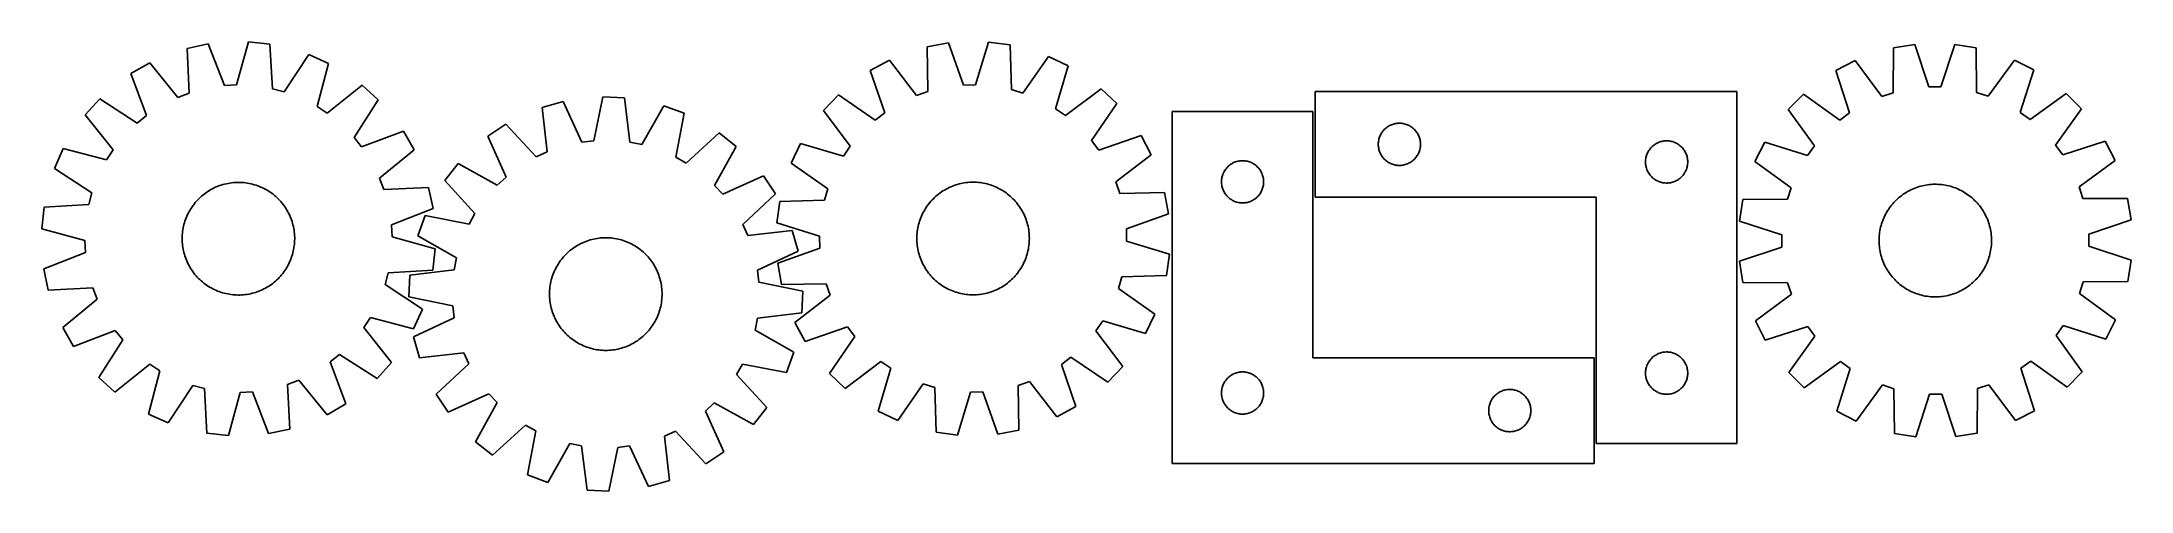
# Model space of a CAD drawing. Header units: millimetres. Extents: x 7 to 1492, y 11 to 330.
import ezdxf

# ---------------------------------------------------------------- set-up
doc = ezdxf.new("R2010")
doc.units = ezdxf.units.MM
doc.layers.add('CUT', color=7, linetype='CONTINUOUS', true_color=0x000000)

msp = doc.modelspace()

# ---------------------------------------------------------------- linework, layer by layer
at = {"layer": 'CUT'}
for p, q in [((124.928031, 328.388924), (109.875109, 325.204574)), ((136.446109, 298.786413), (124.928031, 328.388924)), ((153.429201, 329.854905), (145.009133, 299.226859)), ((168.729399, 328.231793), (153.429201, 329.854905)), ((170.536063, 296.518851), (168.729399, 328.231793)), ((651.198471, 329.0586), (636.061699, 326.300214)), ((661.876771, 299.142908), (651.198471, 329.0586)), ((679.729656, 329.719878), (670.448813, 299.341585)), ((694.97797, 327.665739), (679.729656, 329.719878)), ((695.889179, 295.914449), (694.97797, 327.665739)), ((1338.182908, 327.939065), (1322.992666, 325.492211)), ((1348.244407, 297.810325), (1338.182908, 327.939065)), ((1366.721657, 328.014097), (1356.818721, 297.832868)), ((1381.924556, 325.647151), (1366.721657, 328.014097)), ((83.221898, 315.002996), (69.889737, 307.322891)), ((103.32392, 290.408618), (83.221898, 315.002996)), ((109.875109, 325.204574), (111.331734, 293.473627)), ((196.288636, 320.818679), (178.816088, 294.29162)), ((210.33842, 314.546986), (196.288636, 320.818679)), ((202.256822, 283.827896), (210.33842, 314.546986)), ((609.131276, 316.85468), (595.587739, 309.55378)), ((628.5314, 291.702942), (609.131276, 316.85468)), ((636.061699, 326.300214), (636.622502, 294.540802)), ((722.317086, 319.478031), (704.10307, 293.454496)), ((736.184329, 312.812441), (722.317086, 319.478031)), ((727.239253, 282.33359), (736.184329, 312.812441)), ((1295.873889, 316.601893), (1282.18323, 309.580753)), ((1314.753236, 291.056932), (1295.873889, 316.601893)), ((1322.992666, 325.492211), (1322.900928, 293.727981)), ((1382.183317, 293.883842), (1381.924556, 325.647151)), ((1409.089705, 316.899552), (1390.34494, 291.255673)), ((1422.817094, 309.950499), (1409.089705, 316.899552)), ((69.889737, 307.322891), (81.080472, 277.595089)), ((145.009133, 299.226859), (136.446109, 298.786413)), ((234.258034, 298.980423), (209.443341, 279.151005)), ((245.682113, 288.674067), (234.258034, 298.980423)), ((595.587739, 309.55378), (605.935291, 279.522082)), ((670.448813, 299.341585), (661.876771, 299.142908)), ((1282.18323, 309.580753), (1291.911668, 279.342826)), ((1356.818721, 297.832868), (1348.244407, 297.810325)), ((1413.247788, 279.661835), (1422.817094, 309.950499)), ((47.693488, 289.384319), (37.387132, 277.96024)), ((74.411728, 272.205541), (47.693488, 289.384319)), ((111.331734, 293.473627), (103.32392, 290.408618)), ((178.816088, 294.29162), (170.536063, 296.518851)), ((209.443341, 279.151005), (202.256822, 283.827896)), ((228.503335, 261.955827), (245.682113, 288.674067)), ((377.147649, 287.387232), (362.334571, 283.227511)), ((362.334571, 283.227511), (365.858437, 251.659219)), ((390.572654, 258.599318), (377.147649, 287.387232)), ((405.492437, 290.709702), (399.088694, 259.597536)), ((420.865936, 290.088338), (405.492437, 290.709702)), ((424.73792, 258.56085), (420.865936, 290.088338)), ((448.850131, 284.489173), (433.145621, 256.878611)), ((463.279185, 279.147549), (448.850131, 284.489173)), ((572.894214, 292.248585), (562.269647, 281.119833)), ((599.117144, 274.322829), (572.894214, 292.248585)), ((636.622502, 294.540802), (628.5314, 291.702942)), ((704.10307, 293.454496), (695.889179, 295.914449)), ((734.29096, 277.455804), (727.239253, 282.33359)), ((759.655233, 296.577216), (734.29096, 277.455804)), ((752.858229, 259.72972), (770.783985, 285.952649)), ((770.783985, 285.952649), (759.655233, 296.577216)), ((1211.78799, 294.581334), (911.78799, 294.581334)), ((911.78799, 294.581334), (911.78799, 219.581334)), ((1211.78799, 44.581334), (1211.78799, 294.581334)), ((1259.139, 292.745395), (1248.288061, 281.837249)), ((1284.988153, 274.284733), (1259.139, 292.745395)), ((1322.900928, 293.727981), (1314.753236, 291.056932)), ((1390.34494, 291.255673), (1382.183317, 293.883842)), ((1445.949529, 293.236545), (1420.197804, 274.640217)), ((1438.397014, 256.536453), (1456.857676, 282.385606)), ((1456.857676, 282.385606), (1445.949529, 293.236545)), ((37.387132, 277.96024), (57.216549, 253.145548)), ((81.080472, 277.595089), (74.411728, 272.205541)), ((336.403775, 271.308634), (323.601126, 262.775012)), ((358.067669, 248.078256), (336.403775, 271.308634)), ((457.219131, 247.966617), (463.279185, 279.147549)), ((562.269647, 281.119833), (581.39106, 255.75556)), ((605.935291, 279.522082), (599.117144, 274.322829)), ((910.270173, 280.460967), (810.270173, 280.460967)), ((810.270173, 280.460967), (810.270173, 30.460967)), ((910.270173, 105.460967), (910.270173, 280.460967)), ((960.521011, 266.983616), (961.045707, 267.550497)), ((961.045707, 267.550497), (961.59889, 268.089615)), ((961.59889, 268.089615), (962.179092, 268.599541)), ((962.179092, 268.599541), (962.784776, 269.078923)), ((962.784776, 269.078923), (963.414334, 269.52649)), ((963.414334, 269.52649), (964.066098, 269.941054)), ((964.066098, 269.941054), (964.738339, 270.321516)), ((964.738339, 270.321516), (965.429274, 270.666868)), ((965.429274, 270.666868), (966.137072, 270.976194)), ((966.137072, 270.976194), (966.859854, 271.248673)), ((966.859854, 271.248673), (967.595705, 271.483583)), ((967.595705, 271.483583), (968.342674, 271.6803)), ((968.342674, 271.6803), (969.098779, 271.838304)), ((969.098779, 271.838304), (969.862015, 271.957175)), ((969.862015, 271.957175), (970.630358, 272.036597)), ((970.630358, 272.036597), (971.401771, 272.076361)), ((971.401771, 272.076361), (972.174209, 272.076361)), ((972.174209, 272.076361), (972.945622, 272.036597)), ((972.945622, 272.036597), (973.713965, 271.957175)), ((973.713965, 271.957175), (974.477201, 271.838304)), ((974.477201, 271.838304), (975.233306, 271.6803)), ((975.233306, 271.6803), (975.980274, 271.483583)), ((975.980274, 271.483583), (976.716126, 271.248673)), ((976.716126, 271.248673), (977.438908, 270.976194)), ((977.438908, 270.976194), (978.146706, 270.666868)), ((978.146706, 270.666868), (978.837641, 270.321516)), ((978.837641, 270.321516), (979.509882, 269.941054)), ((979.509882, 269.941054), (980.161646, 269.52649)), ((980.161646, 269.52649), (980.791204, 269.078923)), ((980.791204, 269.078923), (981.396888, 268.599541)), ((981.396888, 268.599541), (981.97709, 268.089615)), ((981.97709, 268.089615), (982.530273, 267.550497)), ((982.530273, 267.550497), (983.054969, 266.983616)), ((1248.288061, 281.837249), (1266.884389, 256.085523)), ((1291.911668, 279.342826), (1284.988153, 274.284733)), ((1420.197804, 274.640217), (1413.247788, 279.661835)), ((21.820568, 254.040627), (15.548876, 239.990843)), ((52.539659, 245.959028), (21.820568, 254.040627)), ((57.216549, 253.145548), (52.539659, 245.959028)), ((233.892882, 255.287083), (228.503335, 261.955827)), ((263.620684, 266.477818), (233.892882, 255.287083)), ((246.706411, 233.043635), (271.30079, 253.145656)), ((271.30079, 253.145656), (263.620684, 266.477818)), ((323.601126, 262.775012), (336.70766, 233.840716)), ((399.088694, 259.597536), (390.572654, 258.599318)), ((433.145621, 256.878611), (424.73792, 258.56085)), ((488.163499, 265.174835), (464.69549, 243.76859)), ((484.836801, 227.853657), (500.235692, 255.635826)), ((500.235692, 255.635826), (488.163499, 265.174835)), ((546.034423, 257.64893), (539.368833, 243.781686)), ((576.513274, 248.703853), (546.034423, 257.64893)), ((581.39106, 255.75556), (576.513274, 248.703853)), ((758.057482, 252.911572), (752.858229, 259.72972)), ((788.08918, 263.259125), (758.057482, 252.911572)), ((795.39008, 249.715588), (788.08918, 263.259125)), ((956.78799, 257.081334), (956.807879, 257.853516)), ((956.807879, 256.309153), (956.78799, 257.081334)), ((956.807879, 257.853516), (956.867492, 258.623649)), ((956.867492, 255.539019), (956.807879, 256.309153)), ((956.867492, 258.623649), (956.966672, 259.389693)), ((956.966672, 254.772976), (956.867492, 255.539019)), ((956.966672, 259.389693), (957.105155, 260.149615)), ((957.105155, 254.013053), (956.966672, 254.772976)), ((957.105155, 260.149615), (957.282574, 260.901401)), ((957.282574, 253.261268), (957.105155, 254.013053)), ((957.282574, 260.901401), (957.498459, 261.643057)), ((957.498459, 252.519612), (957.282574, 253.261268)), ((957.498459, 261.643057), (957.752238, 262.372616)), ((957.752238, 262.372616), (958.043236, 263.088143)), ((958.043236, 263.088143), (958.370684, 263.787741)), ((958.370684, 263.787741), (958.733711, 264.469555)), ((958.733711, 264.469555), (959.131357, 265.131777)), ((959.131357, 265.131777), (959.562565, 265.772651)), ((959.562565, 265.772651), (960.026193, 266.390477)), ((960.026193, 266.390477), (960.521011, 266.983616)), ((983.054969, 266.983616), (983.549787, 266.390477)), ((983.549787, 266.390477), (984.013415, 265.772651)), ((984.013415, 265.772651), (984.444623, 265.131777)), ((984.444623, 265.131777), (984.842269, 264.469555)), ((984.842269, 264.469555), (985.205296, 263.787741)), ((985.205296, 263.787741), (985.532744, 263.088143)), ((985.532744, 263.088143), (985.823742, 262.372616)), ((985.823742, 262.372616), (986.077521, 261.643057)), ((986.077521, 261.643057), (986.293406, 260.901401)), ((986.293406, 253.261268), (986.077521, 252.519612)), ((986.293406, 260.901401), (986.470825, 260.149615)), ((986.470825, 254.013053), (986.293406, 253.261268)), ((986.470825, 260.149615), (986.609308, 259.389693)), ((986.609308, 254.772976), (986.470825, 254.013053)), ((986.609308, 259.389693), (986.708488, 258.623649)), ((986.708488, 255.539019), (986.609308, 254.772976)), ((986.708488, 258.623649), (986.768101, 257.853516)), ((986.768101, 256.309153), (986.708488, 255.539019)), ((986.768101, 257.853516), (986.78799, 257.081334)), ((986.78799, 257.081334), (986.768101, 256.309153)), ((1148.733711, 251.969555), (1149.131357, 252.631777)), ((1149.131357, 252.631777), (1149.562565, 253.272651)), ((1149.562565, 253.272651), (1150.026193, 253.890477)), ((1150.026193, 253.890477), (1150.521011, 254.483616)), ((1150.521011, 254.483616), (1151.045707, 255.050497)), ((1151.045707, 255.050497), (1151.59889, 255.589615)), ((1151.59889, 255.589615), (1152.179092, 256.099541)), ((1152.179092, 256.099541), (1152.784776, 256.578923)), ((1152.784776, 256.578923), (1153.414334, 257.02649)), ((1153.414334, 257.02649), (1154.066098, 257.441054)), ((1154.066098, 257.441054), (1154.738339, 257.821516)), ((1154.738339, 257.821516), (1155.429274, 258.166868)), ((1155.429274, 258.166868), (1156.137072, 258.476194)), ((1156.137072, 258.476194), (1156.859854, 258.748673)), ((1156.859854, 258.748673), (1157.595705, 258.983583)), ((1157.595705, 258.983583), (1158.342674, 259.1803)), ((1158.342674, 259.1803), (1159.098779, 259.338304)), ((1159.098779, 259.338304), (1159.862015, 259.457175)), ((1159.862015, 259.457175), (1160.630358, 259.536597)), ((1160.630358, 259.536597), (1161.401771, 259.576361)), ((1161.401771, 259.576361), (1162.174209, 259.576361)), ((1162.174209, 259.576361), (1162.945622, 259.536597)), ((1162.945622, 259.536597), (1163.713965, 259.457175)), ((1163.713965, 259.457175), (1164.477201, 259.338304)), ((1164.477201, 259.338304), (1165.233306, 259.1803)), ((1165.233306, 259.1803), (1165.980274, 258.983583)), ((1165.980274, 258.983583), (1166.716126, 258.748673)), ((1166.716126, 258.748673), (1167.438908, 258.476194)), ((1167.438908, 258.476194), (1168.146706, 258.166868)), ((1168.146706, 258.166868), (1168.837641, 257.821516)), ((1168.837641, 257.821516), (1169.509882, 257.441054)), ((1169.509882, 257.441054), (1170.161646, 257.02649)), ((1170.161646, 257.02649), (1170.791204, 256.578923)), ((1170.791204, 256.578923), (1171.396888, 256.099541)), ((1171.396888, 256.099541), (1171.97709, 255.589615)), ((1171.97709, 255.589615), (1172.530273, 255.050497)), ((1172.530273, 255.050497), (1173.054969, 254.483616)), ((1173.054969, 254.483616), (1173.549787, 253.890477)), ((1173.549787, 253.890477), (1174.013415, 253.272651)), ((1174.013415, 253.272651), (1174.444623, 252.631777)), ((1174.444623, 252.631777), (1174.842269, 251.969555)), ((1231.574108, 258.704813), (1224.625054, 244.977424)), ((1261.862771, 249.135507), (1231.574108, 258.704813)), ((1266.884389, 256.085523), (1261.862771, 249.135507)), ((1443.455107, 249.612938), (1438.397014, 256.536453)), ((1473.693034, 259.341376), (1443.455107, 249.612938)), ((1480.714174, 245.650717), (1473.693034, 259.341376)), ((15.548876, 239.990843), (42.075934, 222.518295)), ((302.622609, 243.426429), (293.0836, 231.354236)), ((330.404777, 228.027538), (302.622609, 243.426429)), ((365.858437, 251.659219), (358.067669, 248.078256)), ((464.69549, 243.76859), (457.219131, 247.966617)), ((539.368833, 243.781686), (565.392368, 225.56767)), ((770.238342, 230.315463), (795.39008, 249.715588)), ((846.852867, 237.167374), (847.215894, 237.849188)), ((847.215894, 237.849188), (847.613539, 238.51141)), ((847.613539, 238.51141), (848.044748, 239.152284)), ((848.044748, 239.152284), (848.508376, 239.770109)), ((848.508376, 239.770109), (849.003194, 240.363249)), ((849.003194, 240.363249), (849.52789, 240.930129)), ((849.52789, 240.930129), (850.081073, 241.469248)), ((850.081073, 241.469248), (850.661275, 241.979174)), ((850.661275, 241.979174), (851.266959, 242.458556)), ((851.266959, 242.458556), (851.896517, 242.906122)), ((851.896517, 242.906122), (852.548281, 243.320687)), ((852.548281, 243.320687), (853.220522, 243.701149)), ((853.220522, 243.701149), (853.911457, 244.046501)), ((853.911457, 244.046501), (854.619254, 244.355827)), ((854.619254, 244.355827), (855.342037, 244.628306)), ((855.342037, 244.628306), (856.077888, 244.863215)), ((856.077888, 244.863215), (856.824857, 245.059933)), ((856.824857, 245.059933), (857.580961, 245.217936)), ((857.580961, 245.217936), (858.344197, 245.336807)), ((858.344197, 245.336807), (859.112541, 245.41623)), ((859.112541, 245.41623), (859.883954, 245.455994)), ((859.883954, 245.455994), (860.656392, 245.455994)), ((860.656392, 245.455994), (861.427805, 245.41623)), ((861.427805, 245.41623), (862.196148, 245.336807)), ((862.196148, 245.336807), (862.959384, 245.217936)), ((862.959384, 245.217936), (863.715489, 245.059933)), ((863.715489, 245.059933), (864.462457, 244.863215)), ((864.462457, 244.863215), (865.198309, 244.628306)), ((865.198309, 244.628306), (865.921091, 244.355827)), ((865.921091, 244.355827), (866.628889, 244.046501)), ((866.628889, 244.046501), (867.319824, 243.701149)), ((867.319824, 243.701149), (867.992065, 243.320687)), ((867.992065, 243.320687), (868.643829, 242.906122)), ((868.643829, 242.906122), (869.273387, 242.458556)), ((869.273387, 242.458556), (869.87907, 241.979174)), ((869.87907, 241.979174), (870.459273, 241.469248)), ((870.459273, 241.469248), (871.012456, 240.930129)), ((871.012456, 240.930129), (871.537152, 240.363249)), ((871.537152, 240.363249), (872.03197, 239.770109)), ((872.03197, 239.770109), (872.495598, 239.152284)), ((872.495598, 239.152284), (872.926806, 238.51141)), ((872.926806, 238.51141), (873.324451, 237.849188)), ((873.324451, 237.849188), (873.687479, 237.167374)), ((957.752238, 251.790053), (957.498459, 252.519612)), ((958.043236, 251.074526), (957.752238, 251.790053)), ((958.370684, 250.374928), (958.043236, 251.074526)), ((958.733711, 249.693113), (958.370684, 250.374928)), ((959.131357, 249.030891), (958.733711, 249.693113)), ((959.562565, 248.390018), (959.131357, 249.030891)), ((960.026193, 247.772192), (959.562565, 248.390018)), ((960.521011, 247.179053), (960.026193, 247.772192)), ((961.045707, 246.612172), (960.521011, 247.179053)), ((961.59889, 246.073054), (961.045707, 246.612172)), ((962.179092, 245.563128), (961.59889, 246.073054)), ((962.784776, 245.083746), (962.179092, 245.563128)), ((963.414334, 244.636179), (962.784776, 245.083746)), ((964.066098, 244.221615), (963.414334, 244.636179)), ((964.738339, 243.841152), (964.066098, 244.221615)), ((965.429274, 243.4958), (964.738339, 243.841152)), ((966.137072, 243.186475), (965.429274, 243.4958)), ((966.859854, 242.913996), (966.137072, 243.186475)), ((967.595705, 242.679086), (966.859854, 242.913996)), ((968.342674, 242.482369), (967.595705, 242.679086)), ((969.098779, 242.324365), (968.342674, 242.482369)), ((969.862015, 242.205494), (969.098779, 242.324365)), ((970.630358, 242.126072), (969.862015, 242.205494)), ((971.401771, 242.086307), (970.630358, 242.126072)), ((972.174209, 242.086307), (971.401771, 242.086307)), ((972.945622, 242.126072), (972.174209, 242.086307)), ((973.713965, 242.205494), (972.945622, 242.126072)), ((974.477201, 242.324365), (973.713965, 242.205494)), ((975.233306, 242.482369), (974.477201, 242.324365)), ((975.980274, 242.679086), (975.233306, 242.482369)), ((976.716126, 242.913996), (975.980274, 242.679086)), ((977.438908, 243.186475), (976.716126, 242.913996)), ((978.146706, 243.4958), (977.438908, 243.186475)), ((978.837641, 243.841152), (978.146706, 243.4958)), ((979.509882, 244.221615), (978.837641, 243.841152)), ((980.161646, 244.636179), (979.509882, 244.221615)), ((980.791204, 245.083746), (980.161646, 244.636179)), ((981.396888, 245.563128), (980.791204, 245.083746)), ((981.97709, 246.073054), (981.396888, 245.563128)), ((982.530273, 246.612172), (981.97709, 246.073054)), ((983.054969, 247.179053), (982.530273, 246.612172)), ((983.549787, 247.772192), (983.054969, 247.179053)), ((984.013415, 248.390018), (983.549787, 247.772192)), ((984.444623, 249.030891), (984.013415, 248.390018)), ((984.842269, 249.693113), (984.444623, 249.030891)), ((985.205296, 250.374928), (984.842269, 249.693113)), ((985.532744, 251.074526), (985.205296, 250.374928)), ((985.823742, 251.790053), (985.532744, 251.074526)), ((986.077521, 252.519612), (985.823742, 251.790053)), ((1146.78799, 244.581334), (1146.807879, 245.353516)), ((1146.807879, 243.809153), (1146.78799, 244.581334)), ((1146.807879, 245.353516), (1146.867492, 246.123649)), ((1146.867492, 243.039019), (1146.807879, 243.809153)), ((1146.867492, 246.123649), (1146.966672, 246.889693)), ((1146.966672, 242.272976), (1146.867492, 243.039019)), ((1146.966672, 246.889693), (1147.105155, 247.649615)), ((1147.105155, 241.513053), (1146.966672, 242.272976)), ((1147.105155, 247.649615), (1147.282574, 248.401401)), ((1147.282574, 240.761268), (1147.105155, 241.513053)), ((1147.282574, 248.401401), (1147.498459, 249.143057)), ((1147.498459, 240.019612), (1147.282574, 240.761268)), ((1147.498459, 249.143057), (1147.752238, 249.872616)), ((1147.752238, 239.290053), (1147.498459, 240.019612)), ((1147.752238, 249.872616), (1148.043236, 250.588143)), ((1148.043236, 238.574526), (1147.752238, 239.290053)), ((1148.043236, 250.588143), (1148.370684, 251.287741)), ((1148.370684, 237.874928), (1148.043236, 238.574526)), ((1148.370684, 251.287741), (1148.733711, 251.969555)), ((1148.733711, 237.193113), (1148.370684, 237.874928)), ((1174.842269, 251.969555), (1175.205296, 251.287741)), ((1175.205296, 237.874928), (1174.842269, 237.193113)), ((1175.205296, 251.287741), (1175.532744, 250.588143)), ((1175.532744, 238.574526), (1175.205296, 237.874928)), ((1175.532744, 250.588143), (1175.823742, 249.872616)), ((1175.823742, 239.290053), (1175.532744, 238.574526)), ((1175.823742, 249.872616), (1176.077521, 249.143057)), ((1176.077521, 240.019612), (1175.823742, 239.290053)), ((1176.077521, 249.143057), (1176.293406, 248.401401)), ((1176.293406, 240.761268), (1176.077521, 240.019612)), ((1176.293406, 248.401401), (1176.470825, 247.649615)), ((1176.470825, 241.513053), (1176.293406, 240.761268)), ((1176.470825, 247.649615), (1176.609308, 246.889693)), ((1176.609308, 242.272976), (1176.470825, 241.513053)), ((1176.609308, 246.889693), (1176.708488, 246.123649)), ((1176.708488, 243.039019), (1176.609308, 242.272976)), ((1176.708488, 246.123649), (1176.768101, 245.353516)), ((1176.768101, 243.809153), (1176.708488, 243.039019)), ((1176.768101, 245.353516), (1176.78799, 244.581334)), ((1176.78799, 244.581334), (1176.768101, 243.809153)), ((1224.625054, 244.977424), (1250.268933, 226.23266)), ((1455.169213, 226.77137), (1480.714174, 245.650717)), ((122.937503, 222.479695), (123.968164, 223.198545)), ((123.968164, 223.198545), (125.020895, 223.884667)), ((125.020895, 223.884667), (126.094659, 224.537384)), ((126.094659, 224.537384), (127.188395, 225.15605)), ((127.188395, 225.15605), (128.301024, 225.740056)), ((128.301024, 225.740056), (129.431448, 226.288826)), ((129.431448, 226.288826), (130.578552, 226.801817)), ((130.578552, 226.801817), (131.741203, 227.278524)), ((131.741203, 227.278524), (132.918254, 227.718476)), ((132.918254, 227.718476), (134.108543, 228.121238)), ((134.108543, 228.121238), (135.310897, 228.486414)), ((135.310897, 228.486414), (136.524127, 228.813643)), ((136.524127, 228.813643), (137.747037, 229.102602)), ((137.747037, 229.102602), (138.978421, 229.353006)), ((138.978421, 229.353006), (140.217062, 229.564607)), ((140.217062, 229.564607), (141.461738, 229.737198)), ((141.461738, 229.737198), (142.711222, 229.870607)), ((142.711222, 229.870607), (143.964279, 229.964703)), ((143.964279, 229.964703), (145.219674, 230.019393)), ((145.219674, 230.019393), (146.476167, 230.034623)), ((146.476167, 230.034623), (147.732518, 230.010379)), ((147.732518, 230.010379), (148.987488, 229.946683)), ((148.987488, 229.946683), (150.239838, 229.843599)), ((150.239838, 229.843599), (151.488332, 229.701229)), ((151.488332, 229.701229), (152.731738, 229.519713)), ((152.731738, 229.519713), (153.968829, 229.29923)), ((153.968829, 229.29923), (155.198384, 229.039998)), ((155.198384, 229.039998), (156.41919, 228.742273)), ((156.41919, 228.742273), (157.630042, 228.406348)), ((157.630042, 228.406348), (158.829744, 228.032555)), ((158.829744, 228.032555), (160.017113, 227.621263)), ((160.017113, 227.621263), (161.190977, 227.172878)), ((161.190977, 227.172878), (162.350178, 226.687842)), ((162.350178, 226.687842), (163.493572, 226.166634)), ((163.493572, 226.166634), (164.62003, 225.609768)), ((164.62003, 225.609768), (165.728441, 225.017794)), ((165.728441, 225.017794), (166.81771, 224.391296)), ((166.81771, 224.391296), (167.886763, 223.730893)), ((167.886763, 223.730893), (168.934544, 223.037236)), ((168.934544, 223.037236), (169.960021, 222.311009)), ((249.77142, 225.03582), (246.706411, 233.043635)), ((281.502367, 226.492446), (249.77142, 225.03582)), ((284.686717, 211.439524), (281.502367, 226.492446)), ((293.0836, 231.354236), (314.489844, 207.886227)), ((336.70766, 233.840716), (330.404777, 228.027538)), ((490.649979, 221.550774), (484.836801, 227.853657)), ((519.584275, 234.657309), (490.649979, 221.550774)), ((528.117897, 221.854659), (519.584275, 234.657309)), ((565.392368, 225.56767), (562.932415, 217.353779)), ((645.192302, 222.525548), (646.220658, 223.247692)), ((646.220658, 223.247692), (647.27119, 223.937178)), ((647.27119, 223.937178), (648.34286, 224.593325)), ((648.34286, 224.593325), (649.434612, 225.215487)), ((649.434612, 225.215487), (650.545367, 225.803049)), ((650.545367, 225.803049), (651.67403, 226.355431)), ((651.67403, 226.355431), (652.819487, 226.872089)), ((652.819487, 226.872089), (653.980607, 227.352512)), ((653.980607, 227.352512), (655.156245, 227.796227)), ((655.156245, 227.796227), (656.34524, 228.202794)), ((656.34524, 228.202794), (657.546419, 228.571814)), ((657.546419, 228.571814), (658.758597, 228.902922)), ((658.758597, 228.902922), (659.980577, 229.195791)), ((659.980577, 229.195791), (661.211153, 229.450132)), ((661.211153, 229.450132), (662.449111, 229.665695)), ((662.449111, 229.665695), (663.693229, 229.842266)), ((663.693229, 229.842266), (664.942279, 229.979671)), ((664.942279, 229.979671), (666.195029, 230.077774)), ((666.195029, 230.077774), (667.450242, 230.13648)), ((667.450242, 230.13648), (668.70668, 230.155729)), ((668.70668, 230.155729), (669.963103, 230.135503)), ((669.963103, 230.135503), (671.21827, 230.075822)), ((671.21827, 230.075822), (672.470944, 229.976744)), ((672.470944, 229.976744), (673.719887, 229.838368)), ((673.719887, 229.838368), (674.963867, 229.66083)), ((674.963867, 229.66083), (676.201657, 229.444305)), ((676.201657, 229.444305), (677.432035, 229.189008)), ((677.432035, 229.189008), (678.653787, 228.895189)), ((678.653787, 228.895189), (679.865706, 228.563138)), ((679.865706, 228.563138), (681.066598, 228.193185)), ((681.066598, 228.193185), (682.255277, 227.785693)), ((682.255277, 227.785693), (683.430569, 227.341065)), ((683.430569, 227.341065), (684.591316, 226.859739)), ((684.591316, 226.859739), (685.736371, 226.342191)), ((685.736371, 226.342191), (686.864604, 225.788931)), ((686.864604, 225.788931), (687.974903, 225.200506)), ((687.974903, 225.200506), (689.06617, 224.577495)), ((689.06617, 224.577495), (690.13733, 223.920515)), ((690.13733, 223.920515), (691.187325, 223.230213)), ((691.187325, 223.230213), (692.215119, 222.50727)), ((773.076202, 222.224362), (770.238342, 230.315463)), ((845.270173, 230.460967), (845.290061, 231.233148)), ((845.290061, 229.688786), (845.270173, 230.460967)), ((845.290061, 231.233148), (845.349675, 232.003282)), ((845.349675, 228.918652), (845.290061, 229.688786)), ((845.349675, 232.003282), (845.448854, 232.769326)), ((845.448854, 228.152609), (845.349675, 228.918652)), ((845.448854, 232.769326), (845.587338, 233.529248)), ((845.587338, 227.392686), (845.448854, 228.152609)), ((845.587338, 233.529248), (845.764757, 234.281034)), ((845.764757, 226.6409), (845.587338, 227.392686)), ((845.764757, 234.281034), (845.980642, 235.02269)), ((845.980642, 225.899245), (845.764757, 226.6409)), ((845.980642, 235.02269), (846.234421, 235.752248)), ((846.234421, 225.169686), (845.980642, 225.899245)), ((846.234421, 235.752248), (846.525419, 236.467776)), ((846.525419, 224.454159), (846.234421, 225.169686)), ((846.525419, 236.467776), (846.852867, 237.167374)), ((846.852867, 223.75456), (846.525419, 224.454159)), ((847.215894, 223.072746), (846.852867, 223.75456)), ((847.613539, 222.410524), (847.215894, 223.072746)), ((873.324451, 223.072746), (872.926806, 222.410524)), ((873.687479, 223.75456), (873.324451, 223.072746)), ((873.687479, 237.167374), (874.014926, 236.467776)), ((874.014926, 224.454159), (873.687479, 223.75456)), ((874.014926, 236.467776), (874.305925, 235.752248)), ((874.305925, 225.169686), (874.014926, 224.454159)), ((874.305925, 235.752248), (874.559704, 235.02269)), ((874.559704, 225.899245), (874.305925, 225.169686)), ((874.559704, 235.02269), (874.775589, 234.281034)), ((874.775589, 226.6409), (874.559704, 225.899245)), ((874.775589, 234.281034), (874.953008, 233.529248)), ((874.953008, 227.392686), (874.775589, 226.6409)), ((874.953008, 233.529248), (875.091491, 232.769326)), ((875.091491, 228.152609), (874.953008, 227.392686)), ((875.091491, 232.769326), (875.190671, 232.003282)), ((875.190671, 228.918652), (875.091491, 228.152609)), ((875.190671, 232.003282), (875.250284, 231.233148)), ((875.250284, 229.688786), (875.190671, 228.918652)), ((875.250284, 231.233148), (875.270173, 230.460967)), ((875.270173, 230.460967), (875.250284, 229.688786)), ((1149.131357, 236.530891), (1148.733711, 237.193113)), ((1149.562565, 235.890018), (1149.131357, 236.530891)), ((1150.026193, 235.272192), (1149.562565, 235.890018)), ((1150.521011, 234.679053), (1150.026193, 235.272192)), ((1151.045707, 234.112172), (1150.521011, 234.679053)), ((1151.59889, 233.573054), (1151.045707, 234.112172)), ((1152.179092, 233.063128), (1151.59889, 233.573054)), ((1152.784776, 232.583746), (1152.179092, 233.063128)), ((1153.414334, 232.136179), (1152.784776, 232.583746)), ((1154.066098, 231.721615), (1153.414334, 232.136179)), ((1154.738339, 231.341152), (1154.066098, 231.721615)), ((1155.429274, 230.9958), (1154.738339, 231.341152)), ((1156.137072, 230.686475), (1155.429274, 230.9958)), ((1156.859854, 230.413996), (1156.137072, 230.686475)), ((1157.595705, 230.179086), (1156.859854, 230.413996)), ((1158.342674, 229.982369), (1157.595705, 230.179086)), ((1159.098779, 229.824365), (1158.342674, 229.982369)), ((1159.862015, 229.705494), (1159.098779, 229.824365)), ((1160.630358, 229.626072), (1159.862015, 229.705494)), ((1161.401771, 229.586307), (1160.630358, 229.626072)), ((1162.174209, 229.586307), (1161.401771, 229.586307)), ((1162.945622, 229.626072), (1162.174209, 229.586307)), ((1163.713965, 229.705494), (1162.945622, 229.626072)), ((1164.477201, 229.824365), (1163.713965, 229.705494)), ((1165.233306, 229.982369), (1164.477201, 229.824365)), ((1165.980274, 230.179086), (1165.233306, 229.982369)), ((1166.716126, 230.413996), (1165.980274, 230.179086)), ((1167.438908, 230.686475), (1166.716126, 230.413996)), ((1168.146706, 230.9958), (1167.438908, 230.686475)), ((1168.837641, 231.341152), (1168.146706, 230.9958)), ((1169.509882, 231.721615), (1168.837641, 231.341152)), ((1170.161646, 232.136179), (1169.509882, 231.721615)), ((1170.791204, 232.583746), (1170.161646, 232.136179)), ((1171.396888, 233.063128), (1170.791204, 232.583746)), ((1171.97709, 233.573054), (1171.396888, 233.063128)), ((1172.530273, 234.112172), (1171.97709, 233.573054)), ((1173.054969, 234.679053), (1172.530273, 234.112172)), ((1173.549787, 235.272192), (1173.054969, 234.679053)), ((1174.013415, 235.890018), (1173.549787, 235.272192)), ((1174.444623, 236.530891), (1174.013415, 235.890018)), ((1174.842269, 237.193113), (1174.444623, 236.530891)), ((1250.268933, 226.23266), (1247.640764, 218.071036)), ((1331.032509, 222.252743), (1332.096982, 222.920502)), ((1332.096982, 222.920502), (1333.181905, 223.554497)), ((1333.181905, 223.554497), (1334.286207, 224.1541)), ((1334.286207, 224.1541), (1335.408799, 224.71872)), ((1335.408799, 224.71872), (1336.548571, 225.2478)), ((1336.548571, 225.2478), (1337.7044, 225.740818)), ((1337.7044, 225.740818), (1338.875144, 226.197287)), ((1338.875144, 226.197287), (1340.059649, 226.616757)), ((1340.059649, 226.616757), (1341.256745, 226.998814)), ((1341.256745, 226.998814), (1342.465252, 227.34308)), ((1342.465252, 227.34308), (1343.683975, 227.649217)), ((1343.683975, 227.649217), (1344.911713, 227.916922)), ((1344.911713, 227.916922), (1346.147255, 228.14593)), ((1346.147255, 228.14593), (1347.389379, 228.336016)), ((1347.389379, 228.336016), (1348.636862, 228.486992)), ((1348.636862, 228.486992), (1349.888471, 228.598709)), ((1349.888471, 228.598709), (1351.142972, 228.671057)), ((1351.142972, 228.671057), (1352.399127, 228.703965)), ((1352.399127, 228.703965), (1353.655695, 228.697399)), ((1353.655695, 228.697399), (1354.911437, 228.651367)), ((1354.911437, 228.651367), (1356.165113, 228.565914)), ((1356.165113, 228.565914), (1357.415487, 228.441125)), ((1357.415487, 228.441125), (1358.661324, 228.277121)), ((1358.661324, 228.277121), (1359.901395, 228.074066)), ((1359.901395, 228.074066), (1361.134475, 227.832159)), ((1361.134475, 227.832159), (1362.359349, 227.55164)), ((1362.359349, 227.55164), (1363.574807, 227.232785)), ((1363.574807, 227.232785), (1364.77965, 226.875909)), ((1364.77965, 226.875909), (1365.972689, 226.481364)), ((1365.972689, 226.481364), (1367.152746, 226.049539)), ((1367.152746, 226.049539), (1368.318656, 225.580861)), ((1368.318656, 225.580861), (1369.46927, 225.075792)), ((1369.46927, 225.075792), (1370.603452, 224.534831)), ((1370.603452, 224.534831), (1371.720082, 223.958511)), ((1371.720082, 223.958511), (1372.818058, 223.347402)), ((1372.818058, 223.347402), (1373.896297, 222.702105)), ((1457.840261, 218.623679), (1455.169213, 226.77137)), ((8.135761, 212.431606), (6.512649, 197.131408)), ((39.848704, 214.23827), (8.135761, 212.431606)), ((42.075934, 222.518295), (39.848704, 214.23827)), ((110.200921, 207.195779), (110.757787, 208.322237)), ((110.757787, 208.322237), (111.34976, 209.430647)), ((111.34976, 209.430647), (111.976258, 210.519916)), ((111.976258, 210.519916), (112.636662, 211.588969)), ((112.636662, 211.588969), (113.330319, 212.636751)), ((113.330319, 212.636751), (114.056545, 213.662227)), ((114.056545, 213.662227), (114.814625, 214.664386)), ((114.814625, 214.664386), (115.603808, 215.642239)), ((115.603808, 215.642239), (116.423318, 216.59482)), ((116.423318, 216.59482), (117.272344, 217.52119)), ((117.272344, 217.52119), (118.150049, 218.420434)), ((118.150049, 218.420434), (119.055568, 219.291666)), ((119.055568, 219.291666), (119.988005, 220.134024)), ((119.988005, 220.134024), (120.946441, 220.946678)), ((120.946441, 220.946678), (121.929931, 221.728825)), ((121.929931, 221.728825), (122.937503, 222.479695)), ((169.960021, 222.311009), (170.96218, 221.55293)), ((170.96218, 221.55293), (171.940033, 220.763746)), ((171.940033, 220.763746), (172.892614, 219.944237)), ((172.892614, 219.944237), (173.818984, 219.095211)), ((173.818984, 219.095211), (174.718228, 218.217505)), ((174.718228, 218.217505), (175.589459, 217.311987)), ((175.589459, 217.311987), (176.431817, 216.37955)), ((176.431817, 216.37955), (177.244471, 215.421113)), ((177.244471, 215.421113), (178.026619, 214.437624)), ((178.026619, 214.437624), (178.777488, 213.430051)), ((178.777488, 213.430051), (179.496339, 212.399391)), ((179.496339, 212.399391), (180.182461, 211.34666)), ((180.182461, 211.34666), (180.835177, 210.272896)), ((180.835177, 210.272896), (181.453844, 209.17916)), ((181.453844, 209.17916), (182.03785, 208.066531)), ((182.03785, 208.066531), (182.586619, 206.936107)), ((255.084207, 199.921446), (284.686717, 211.439524)), ((504.887519, 200.190766), (528.117897, 221.854659)), ((531.181124, 216.44257), (529.126985, 201.194256)), ((562.932415, 217.353779), (531.181124, 216.44257)), ((632.504673, 207.200971), (633.057932, 208.329204)), ((633.057932, 208.329204), (633.646358, 209.439503)), ((633.646358, 209.439503), (634.269368, 210.53077)), ((634.269368, 210.53077), (634.926349, 211.60193)), ((634.926349, 211.60193), (635.616651, 212.651925)), ((635.616651, 212.651925), (636.339594, 213.679719)), ((636.339594, 213.679719), (637.094463, 214.684298)), ((637.094463, 214.684298), (637.880515, 215.66467)), ((637.880515, 215.66467), (638.696974, 216.619868)), ((638.696974, 216.619868), (639.543033, 217.548948)), ((639.543033, 217.548948), (640.417857, 218.450995)), ((640.417857, 218.450995), (641.320584, 219.325118)), ((641.320584, 219.325118), (642.250322, 220.170455)), ((642.250322, 220.170455), (643.206154, 220.98617)), ((643.206154, 220.98617), (644.187137, 221.77146)), ((644.187137, 221.77146), (645.192302, 222.525548)), ((692.215119, 222.50727), (693.219698, 221.7524)), ((693.219698, 221.7524), (694.20007, 220.966348)), ((694.20007, 220.966348), (695.155267, 220.14989)), ((695.155267, 220.14989), (696.084348, 219.303831)), ((696.084348, 219.303831), (696.986395, 218.429007)), ((696.986395, 218.429007), (697.860518, 217.52628)), ((697.860518, 217.52628), (698.705855, 216.596541)), ((698.705855, 216.596541), (699.52157, 215.640709)), ((699.52157, 215.640709), (700.30686, 214.659726)), ((700.30686, 214.659726), (701.060948, 213.654561)), ((701.060948, 213.654561), (701.783092, 212.626205)), ((701.783092, 212.626205), (702.472578, 211.575674)), ((702.472578, 211.575674), (703.128725, 210.504004)), ((703.128725, 210.504004), (703.750887, 209.412252)), ((703.750887, 209.412252), (704.338449, 208.301497)), ((704.338449, 208.301497), (704.890831, 207.172834)), ((804.835614, 222.785164), (773.076202, 222.224362)), ((807.594, 207.648393), (804.835614, 222.785164)), ((848.044748, 221.769651), (847.613539, 222.410524)), ((848.508376, 221.151825), (848.044748, 221.769651)), ((849.003194, 220.558685), (848.508376, 221.151825)), ((849.52789, 219.991805), (849.003194, 220.558685)), ((850.081073, 219.452687), (849.52789, 219.991805)), ((850.661275, 218.94276), (850.081073, 219.452687)), ((851.266959, 218.463378), (850.661275, 218.94276)), ((851.896517, 218.015812), (851.266959, 218.463378)), ((852.548281, 217.601248), (851.896517, 218.015812)), ((853.220522, 217.220785), (852.548281, 217.601248)), ((853.911457, 216.875433), (853.220522, 217.220785)), ((854.619254, 216.566108), (853.911457, 216.875433)), ((855.342037, 216.293629), (854.619254, 216.566108)), ((856.077888, 216.058719), (855.342037, 216.293629)), ((856.824857, 215.862002), (856.077888, 216.058719)), ((857.580961, 215.703998), (856.824857, 215.862002)), ((858.344197, 215.585127), (857.580961, 215.703998)), ((859.112541, 215.505704), (858.344197, 215.585127)), ((859.883954, 215.46594), (859.112541, 215.505704)), ((860.656392, 215.46594), (859.883954, 215.46594)), ((861.427805, 215.505704), (860.656392, 215.46594)), ((862.196148, 215.585127), (861.427805, 215.505704)), ((862.959384, 215.703998), (862.196148, 215.585127)), ((863.715489, 215.862002), (862.959384, 215.703998)), ((864.462457, 216.058719), (863.715489, 215.862002)), ((865.198309, 216.293629), (864.462457, 216.058719)), ((865.921091, 216.566108), (865.198309, 216.293629)), ((866.628889, 216.875433), (865.921091, 216.566108)), ((867.319824, 217.220785), (866.628889, 216.875433)), ((867.992065, 217.601248), (867.319824, 217.220785)), ((868.643829, 218.015812), (867.992065, 217.601248)), ((869.273387, 218.463378), (868.643829, 218.015812)), ((869.87907, 218.94276), (869.273387, 218.463378)), ((870.459273, 219.452687), (869.87907, 218.94276)), ((871.012456, 219.991805), (870.459273, 219.452687)), ((871.537152, 220.558685), (871.012456, 219.991805)), ((872.03197, 221.151825), (871.537152, 220.558685)), ((872.495598, 221.769651), (872.03197, 221.151825)), ((872.926806, 222.410524), (872.495598, 221.769651)), ((911.78799, 219.581334), (1111.78799, 219.581334)), ((1111.78799, 219.581334), (1111.78799, 44.581334)), ((1215.877455, 217.812275), (1213.510509, 202.609377)), ((1247.640764, 218.071036), (1215.877455, 217.812275)), ((1317.566095, 207.607801), (1318.177205, 208.705777)), ((1318.177205, 208.705777), (1318.822501, 209.784016)), ((1318.822501, 209.784016), (1319.501347, 210.841454)), ((1319.501347, 210.841454), (1320.213074, 211.877047)), ((1320.213074, 211.877047), (1320.956978, 212.889773)), ((1320.956978, 212.889773), (1321.732325, 213.878632)), ((1321.732325, 213.878632), (1322.53835, 214.84265)), ((1322.53835, 214.84265), (1323.374259, 215.780874)), ((1323.374259, 215.780874), (1324.239225, 216.692378)), ((1324.239225, 216.692378), (1325.132395, 217.576264)), ((1325.132395, 217.576264), (1326.052888, 218.431658)), ((1326.052888, 218.431658), (1326.999796, 219.257716)), ((1326.999796, 219.257716), (1327.972183, 220.053624)), ((1327.972183, 220.053624), (1328.969091, 220.818596)), ((1328.969091, 220.818596), (1329.989535, 221.551877)), ((1329.989535, 221.551877), (1331.032509, 222.252743)), ((1373.896297, 222.702105), (1374.953735, 222.023259)), ((1374.953735, 222.023259), (1375.989327, 221.311533)), ((1375.989327, 221.311533), (1377.002053, 220.567629)), ((1377.002053, 220.567629), (1377.990913, 219.792281)), ((1377.990913, 219.792281), (1378.954931, 218.986256)), ((1378.954931, 218.986256), (1379.893154, 218.150348)), ((1379.893154, 218.150348), (1380.804659, 217.285381)), ((1380.804659, 217.285381), (1381.688544, 216.392211)), ((1381.688544, 216.392211), (1382.543939, 215.471718)), ((1382.543939, 215.471718), (1383.369997, 214.52481)), ((1383.369997, 214.52481), (1384.165905, 213.552423)), ((1384.165905, 213.552423), (1384.930877, 212.555515)), ((1384.930877, 212.555515), (1385.664158, 211.535071)), ((1385.664158, 211.535071), (1386.365024, 210.492098)), ((1386.365024, 210.492098), (1387.032783, 209.427624)), ((1387.032783, 209.427624), (1387.666777, 208.342701)), ((1387.666777, 208.342701), (1388.26638, 207.238399)), ((1489.604492, 218.53194), (1457.840261, 218.623679)), ((1492.051346, 203.341698), (1489.604492, 218.53194)), ((6.512649, 197.131408), (37.140695, 188.711339)), ((106.420872, 192.689695), (106.523956, 193.942045)), ((106.523956, 193.942045), (106.666326, 195.190539)), ((106.666326, 195.190539), (106.847842, 196.433945)), ((106.847842, 196.433945), (107.068325, 197.671036)), ((107.068325, 197.671036), (107.327557, 198.900591)), ((107.327557, 198.900591), (107.625282, 200.121397)), ((107.625282, 200.121397), (107.961207, 201.332248)), ((107.961207, 201.332248), (108.335, 202.53195)), ((108.335, 202.53195), (108.746292, 203.71932)), ((108.746292, 203.71932), (109.194677, 204.893184)), ((109.194677, 204.893184), (109.679713, 206.052385)), ((109.679713, 206.052385), (110.200921, 207.195779)), ((182.586619, 206.936107), (183.099611, 205.789003)), ((183.099611, 205.789003), (183.576317, 204.626352)), ((183.576317, 204.626352), (184.016269, 203.449301)), ((184.016269, 203.449301), (184.419032, 202.259011)), ((184.419032, 202.259011), (184.784207, 201.056658)), ((184.784207, 201.056658), (185.111436, 199.843427)), ((185.111436, 199.843427), (185.400395, 198.620517)), ((185.400395, 198.620517), (185.650799, 197.389134)), ((185.650799, 197.389134), (185.862401, 196.150493)), ((185.862401, 196.150493), (186.034991, 194.905816)), ((186.034991, 194.905816), (186.1684, 193.656333)), ((186.1684, 193.656333), (186.262496, 192.403276)), ((255.524653, 191.358422), (255.084207, 199.921446)), ((279.110885, 206.469922), (273.769261, 192.040868)), ((310.291817, 200.409868), (279.110885, 206.469922)), ((314.489844, 207.886227), (310.291817, 200.409868)), ((508.468481, 192.399997), (504.887519, 200.190766)), ((540.036774, 195.923863), (508.468481, 192.399997)), ((529.126985, 201.194256), (559.505278, 191.913413)), ((544.196495, 181.110785), (540.036774, 195.923863)), ((628.771042, 192.68287), (628.870119, 193.935544)), ((628.870119, 193.935544), (629.008495, 195.184487)), ((629.008495, 195.184487), (629.186033, 196.428467)), ((629.186033, 196.428467), (629.402558, 197.666257)), ((629.402558, 197.666257), (629.657856, 198.896635)), ((629.657856, 198.896635), (629.951675, 200.118387)), ((629.951675, 200.118387), (630.283725, 201.330306)), ((630.283725, 201.330306), (630.653679, 202.531198)), ((630.653679, 202.531198), (631.061171, 203.719877)), ((631.061171, 203.719877), (631.505799, 204.895169)), ((631.505799, 204.895169), (631.987125, 206.055916)), ((631.987125, 206.055916), (632.504673, 207.200971)), ((704.890831, 207.172834), (705.407489, 206.027377)), ((705.407489, 206.027377), (705.887912, 204.866256)), ((705.887912, 204.866256), (706.331627, 203.690618)), ((706.331627, 203.690618), (706.738194, 202.501623)), ((706.738194, 202.501623), (707.107214, 201.300444)), ((707.107214, 201.300444), (707.438322, 200.088267)), ((707.438322, 200.088267), (707.731191, 198.866287)), ((707.731191, 198.866287), (707.985532, 197.635711)), ((707.985532, 197.635711), (708.201095, 196.397753)), ((708.201095, 196.397753), (708.377666, 195.153635)), ((708.377666, 195.153635), (708.515071, 193.904585)), ((708.515071, 193.904585), (708.613174, 192.651835)), ((777.678308, 196.970092), (807.594, 207.648393)), ((777.876985, 188.398051), (777.678308, 196.970092)), ((1213.510509, 202.609377), (1243.691738, 192.706441)), ((1312.958692, 192.052833), (1313.083482, 193.303206)), ((1313.083482, 193.303206), (1313.247485, 194.549043)), ((1313.247485, 194.549043), (1313.45054, 195.789114)), ((1313.45054, 195.789114), (1313.692447, 197.022195)), ((1313.692447, 197.022195), (1313.972966, 198.247069)), ((1313.972966, 198.247069), (1314.291821, 199.462527)), ((1314.291821, 199.462527), (1314.648697, 200.667369)), ((1314.648697, 200.667369), (1315.043242, 201.860408)), ((1315.043242, 201.860408), (1315.475067, 203.040465)), ((1315.475067, 203.040465), (1315.943745, 204.206376)), ((1315.943745, 204.206376), (1316.448814, 205.356989)), ((1316.448814, 205.356989), (1316.989775, 206.491171)), ((1316.989775, 206.491171), (1317.566095, 207.607801)), ((1388.26638, 207.238399), (1388.831001, 206.115808)), ((1388.831001, 206.115808), (1389.360081, 204.976035)), ((1389.360081, 204.976035), (1389.853099, 203.820207)), ((1389.853099, 203.820207), (1390.309568, 202.649462)), ((1390.309568, 202.649462), (1390.729038, 201.464957)), ((1390.729038, 201.464957), (1391.111095, 200.267861)), ((1391.111095, 200.267861), (1391.455361, 199.059355)), ((1391.455361, 199.059355), (1391.761498, 197.840631)), ((1391.761498, 197.840631), (1392.029202, 196.612893)), ((1392.029202, 196.612893), (1392.258211, 195.377352)), ((1392.258211, 195.377352), (1392.448297, 194.135227)), ((1392.448297, 194.135227), (1392.599273, 192.887744)), ((1461.922606, 193.280199), (1492.051346, 203.341698)), ((1461.945149, 184.705885), (1461.922606, 193.280199)), ((37.581141, 180.148315), (7.978631, 168.630237)), ((37.140695, 188.711339), (37.581141, 180.148315)), ((106.332931, 190.178373), (106.357176, 191.434725)), ((106.348162, 188.92188), (106.332931, 190.178373)), ((106.402852, 187.666485), (106.348162, 188.92188)), ((106.357176, 191.434725), (106.420872, 192.689695)), ((106.496948, 186.413428), (106.402852, 187.666485)), ((106.630357, 185.163945), (106.496948, 186.413428)), ((106.802947, 183.919268), (106.630357, 185.163945)), ((107.014549, 182.680627), (106.802947, 183.919268)), ((107.264953, 181.449244), (107.014549, 182.680627)), ((107.553912, 180.226334), (107.264953, 181.449244)), ((107.881141, 179.013103), (107.553912, 180.226334)), ((108.246316, 177.81075), (107.881141, 179.013103)), ((184.704141, 178.737513), (184.330348, 177.537811)), ((185.040066, 179.948365), (184.704141, 178.737513)), ((185.337791, 181.16917), (185.040066, 179.948365)), ((185.597023, 182.398725), (185.337791, 181.16917)), ((185.817506, 183.635816), (185.597023, 182.398725)), ((185.999022, 184.879222), (185.817506, 183.635816)), ((186.141393, 186.127716), (185.999022, 184.879222)), ((186.244476, 187.380066), (186.141393, 186.127716)), ((186.308172, 188.635036), (186.244476, 187.380066)), ((186.262496, 192.403276), (186.317186, 191.147881)), ((186.332417, 189.891388), (186.308172, 188.635036)), ((186.317186, 191.147881), (186.332417, 189.891388)), ((286.152699, 182.938353), (255.524653, 191.358422)), ((273.769261, 192.040868), (301.379823, 176.336358)), ((284.529587, 167.638155), (286.152699, 182.938353)), ((378.405952, 178.139284), (379.281442, 179.040685)), ((379.281442, 179.040685), (380.184813, 179.914143)), ((380.184813, 179.914143), (381.115174, 180.758793)), ((381.115174, 180.758793), (382.071607, 181.573804)), ((382.071607, 181.573804), (383.053169, 182.35837)), ((383.053169, 182.35837), (384.05889, 183.111717)), ((384.05889, 183.111717), (385.087777, 183.833103)), ((385.087777, 183.833103), (386.138817, 184.521814)), ((386.138817, 184.521814), (387.210971, 185.177171)), ((387.210971, 185.177171), (388.303181, 185.798528)), ((388.303181, 185.798528), (389.414369, 186.385271)), ((389.414369, 186.385271), (390.543439, 186.936821)), ((390.543439, 186.936821), (391.689276, 187.452634)), ((391.689276, 187.452634), (392.850751, 187.932201)), ((392.850751, 187.932201), (394.026715, 188.375049)), ((394.026715, 188.375049), (395.21601, 188.78074)), ((395.21601, 188.78074), (396.417461, 189.148874)), ((396.417461, 189.148874), (397.629882, 189.479088)), ((397.629882, 189.479088), (398.852077, 189.771056)), ((398.852077, 189.771056), (400.082841, 190.02449)), ((400.082841, 190.02449), (401.320957, 190.23914)), ((401.320957, 190.23914), (402.565205, 190.414793)), ((402.565205, 190.414793), (403.814356, 190.551278)), ((403.814356, 190.551278), (405.067178, 190.648458)), ((405.067178, 190.648458), (406.322434, 190.706238)), ((406.322434, 190.706238), (407.578886, 190.72456)), ((407.578886, 190.72456), (408.835294, 190.703408)), ((408.835294, 190.703408), (410.090416, 190.642802)), ((410.090416, 190.642802), (411.343016, 190.542801)), ((411.343016, 190.542801), (412.591857, 190.403504)), ((412.591857, 190.403504), (413.835706, 190.225049)), ((413.835706, 190.225049), (415.073336, 190.007612)), ((415.073336, 190.007612), (416.303526, 189.751407)), ((416.303526, 189.751407), (417.52506, 189.456687)), ((417.52506, 189.456687), (418.736735, 189.123744)), ((418.736735, 189.123744), (419.937354, 188.752905)), ((419.937354, 188.752905), (421.125732, 188.344537)), ((421.125732, 188.344537), (422.300696, 187.899042)), ((422.300696, 187.899042), (423.461088, 187.416861)), ((423.461088, 187.416861), (424.605761, 186.898469)), ((424.605761, 186.898469), (425.733586, 186.344378)), ((425.733586, 186.344378), (426.84345, 185.755134)), ((426.84345, 185.755134), (427.934258, 185.131319)), ((427.934258, 185.131319), (429.004933, 184.473549)), ((429.004933, 184.473549), (430.054419, 183.782473)), ((430.054419, 183.782473), (431.08168, 183.058773)), ((431.08168, 183.058773), (432.085702, 182.303162)), ((432.085702, 182.303162), (433.065494, 181.516388)), ((433.065494, 181.516388), (434.02009, 180.699226)), ((434.02009, 180.699226), (434.948546, 179.852482)), ((434.948546, 179.852482), (435.849948, 178.976993)), ((435.849948, 178.976993), (436.723406, 178.073622)), ((515.408581, 167.68578), (544.196495, 181.110785)), ((559.703956, 183.341371), (529.788263, 172.663071)), ((559.505278, 191.913413), (559.703956, 183.341371)), ((628.691135, 190.17128), (628.711361, 191.427703)), ((628.710384, 188.914842), (628.691135, 190.17128)), ((628.769089, 187.659629), (628.710384, 188.914842)), ((628.711361, 191.427703), (628.771042, 192.68287)), ((628.867193, 186.406879), (628.769089, 187.659629)), ((629.004598, 185.157829), (628.867193, 186.406879)), ((629.181169, 183.913711), (629.004598, 185.157829)), ((629.396731, 182.675753), (629.181169, 183.913711)), ((629.651072, 181.445177), (629.396731, 182.675753)), ((629.943941, 180.223197), (629.651072, 181.445177)), ((630.275049, 179.01102), (629.943941, 180.223197)), ((630.644069, 177.809841), (630.275049, 179.01102)), ((707.098538, 178.981157), (706.728585, 177.780265)), ((707.430589, 180.193077), (707.098538, 178.981157)), ((707.724407, 181.414829), (707.430589, 180.193077)), ((707.979705, 182.645207), (707.724407, 181.414829)), ((708.19623, 183.882997), (707.979705, 182.645207)), ((708.373768, 185.126977), (708.19623, 183.882997)), ((708.512144, 186.37592), (708.373768, 185.126977)), ((708.611222, 187.628593), (708.512144, 186.37592)), ((708.670903, 188.883761), (708.611222, 187.628593)), ((708.613174, 192.651835), (708.67188, 191.396621)), ((708.691129, 190.140183), (708.670903, 188.883761)), ((708.67188, 191.396621), (708.691129, 190.140183)), ((808.255278, 179.117207), (777.876985, 188.398051)), ((806.201139, 163.868894), (808.255278, 179.117207)), ((1243.714281, 184.132127), (1213.585541, 174.070628)), ((1243.691738, 192.706441), (1243.714281, 184.132127)), ((1312.820641, 188.286846), (1312.827207, 189.543414)), ((1312.853549, 187.030692), (1312.820641, 188.286846)), ((1312.827207, 189.543414), (1312.873239, 190.799156)), ((1312.925897, 185.776191), (1312.853549, 187.030692)), ((1312.873239, 190.799156), (1312.958692, 192.052833)), ((1313.037614, 184.524581), (1312.925897, 185.776191)), ((1313.18859, 183.277099), (1313.037614, 184.524581)), ((1313.378676, 182.034974), (1313.18859, 183.277099)), ((1313.607685, 180.799433), (1313.378676, 182.034974)), ((1313.875389, 179.571694), (1313.607685, 180.799433)), ((1314.181526, 178.352971), (1313.875389, 179.571694)), ((1314.525792, 177.144464), (1314.181526, 178.352971)), ((1391.663921, 179.165257), (1391.345066, 177.949799)), ((1391.94444, 180.390131), (1391.663921, 179.165257)), ((1392.186347, 181.623211), (1391.94444, 180.390131)), ((1392.389402, 182.863282), (1392.186347, 181.623211)), ((1392.553405, 184.109119), (1392.389402, 182.863282)), ((1392.678195, 185.359493), (1392.553405, 184.109119)), ((1392.599273, 192.887744), (1392.71099, 191.636135)), ((1392.763648, 186.613169), (1392.678195, 185.359493)), ((1392.71099, 191.636135), (1392.783338, 190.381634)), ((1392.80968, 187.868911), (1392.763648, 186.613169)), ((1392.783338, 190.381634), (1392.816246, 189.125479)), ((1392.816246, 189.125479), (1392.80968, 187.868911)), ((1492.126378, 174.802949), (1461.945149, 184.705885)), ((7.978631, 168.630237), (11.162981, 153.577315)), ((108.649079, 176.62046), (108.246316, 177.81075)), ((109.089031, 175.443409), (108.649079, 176.62046)), ((109.565737, 174.280758), (109.089031, 175.443409)), ((110.078729, 173.133655), (109.565737, 174.280758)), ((110.627498, 172.00323), (110.078729, 173.133655)), ((111.211504, 170.890601), (110.627498, 172.00323)), ((111.830171, 169.796865), (111.211504, 170.890601)), ((112.482887, 168.723102), (111.830171, 169.796865)), ((113.169009, 167.67037), (112.482887, 168.723102)), ((113.88786, 166.63971), (113.169009, 167.67037)), ((114.638729, 165.632138), (113.88786, 166.63971)), ((115.420877, 164.648648), (114.638729, 165.632138)), ((116.233531, 163.690212), (115.420877, 164.648648)), ((117.075889, 162.757774), (116.233531, 163.690212)), ((176.24203, 163.474941), (175.393004, 162.548571)), ((177.06154, 164.427522), (176.24203, 163.474941)), ((177.850723, 165.405375), (177.06154, 164.427522)), ((178.608803, 166.407534), (177.850723, 165.405375)), ((179.335029, 167.43301), (178.608803, 166.407534)), ((180.028687, 168.480792), (179.335029, 167.43301)), ((180.68909, 169.549845), (180.028687, 168.480792)), ((181.315588, 170.639114), (180.68909, 169.549845)), ((181.907561, 171.747525), (181.315588, 170.639114)), ((182.464427, 172.873982), (181.907561, 171.747525)), ((182.985635, 174.017376), (182.464427, 172.873982)), ((183.470671, 175.176577), (182.985635, 174.017376)), ((183.919056, 176.350441), (183.470671, 175.176577)), ((184.330348, 177.537811), (183.919056, 176.350441)), ((250.589414, 157.551466), (252.816644, 165.831491)), ((252.816644, 165.831491), (284.529587, 167.638155)), ((268.170096, 164.056673), (267.548733, 148.683174)), ((299.697584, 167.928657), (268.170096, 164.056673)), ((301.379823, 176.336358), (299.697584, 167.928657)), ((369.50553, 163.128091), (369.913898, 164.316469)), ((369.913898, 164.316469), (370.359392, 165.491433)), ((370.359392, 165.491433), (370.841573, 166.651825)), ((370.841573, 166.651825), (371.359966, 167.796498)), ((371.359966, 167.796498), (371.914057, 168.924323)), ((371.914057, 168.924323), (372.503301, 170.034187)), ((372.503301, 170.034187), (373.127115, 171.124995)), ((373.127115, 171.124995), (373.784885, 172.19567)), ((373.784885, 172.19567), (374.475962, 173.245156)), ((374.475962, 173.245156), (375.199662, 174.272417)), ((375.199662, 174.272417), (375.955272, 175.276439)), ((375.955272, 175.276439), (376.742046, 176.256231)), ((376.742046, 176.256231), (377.559209, 177.210827)), ((377.559209, 177.210827), (378.405952, 178.139284)), ((436.723406, 178.073622), (437.568056, 177.143261)), ((437.568056, 177.143261), (438.383067, 176.186827)), ((438.383067, 176.186827), (439.167633, 175.205266)), ((439.167633, 175.205266), (439.92098, 174.199545)), ((439.92098, 174.199545), (440.642366, 173.170657)), ((440.642366, 173.170657), (441.331077, 172.119618)), ((441.331077, 172.119618), (441.986434, 171.047464)), ((441.986434, 171.047464), (442.607791, 169.955254)), ((442.607791, 169.955254), (443.194534, 168.844066)), ((443.194534, 168.844066), (443.746084, 167.714996)), ((443.746084, 167.714996), (444.261897, 166.569158)), ((444.261897, 166.569158), (444.741464, 165.407684)), ((444.741464, 165.407684), (445.184312, 164.231719)), ((445.184312, 164.231719), (445.590003, 163.042425)), ((516.406799, 159.16974), (515.408581, 167.68578)), ((529.788263, 172.663071), (532.546649, 157.5263)), ((631.050637, 176.620845), (630.644069, 177.809841)), ((631.494351, 175.445207), (631.050637, 176.620845)), ((631.974774, 174.284087), (631.494351, 175.445207)), ((632.491432, 173.13863), (631.974774, 174.284087)), ((633.043815, 172.009967), (632.491432, 173.13863)), ((633.631377, 170.899212), (633.043815, 172.009967)), ((634.253538, 169.80746), (633.631377, 170.899212)), ((634.909686, 168.73579), (634.253538, 169.80746)), ((635.599172, 167.685258), (634.909686, 168.73579)), ((636.321315, 166.656903), (635.599172, 167.685258)), ((637.075404, 165.651737), (636.321315, 166.656903)), ((637.860693, 164.670755), (637.075404, 165.651737)), ((638.676409, 163.714922), (637.860693, 164.670755)), ((639.521745, 162.785184), (638.676409, 163.714922)), ((698.68529, 163.691596), (697.839231, 162.762515)), ((699.501748, 164.646794), (698.68529, 163.691596)), ((700.2878, 165.627166), (699.501748, 164.646794)), ((701.04267, 166.631745), (700.2878, 165.627166)), ((701.765613, 167.659539), (701.04267, 166.631745)), ((702.455915, 168.709534), (701.765613, 167.659539)), ((703.112895, 169.780694), (702.455915, 168.709534)), ((703.735906, 170.871961), (703.112895, 169.780694)), ((704.324331, 171.982259), (703.735906, 170.871961)), ((704.877591, 173.110493), (704.324331, 171.982259)), ((705.395139, 174.255548), (704.877591, 173.110493)), ((705.876465, 175.416294), (705.395139, 174.255548)), ((706.321093, 176.591587), (705.876465, 175.416294)), ((706.728585, 177.780265), (706.321093, 176.591587)), ((774.449849, 162.957684), (806.201139, 163.868894)), ((1213.585541, 174.070628), (1216.032395, 158.880386)), ((1314.907849, 175.947368), (1314.525792, 177.144464)), ((1315.327319, 174.762863), (1314.907849, 175.947368)), ((1315.783788, 173.592119), (1315.327319, 174.762863)), ((1316.276806, 172.43629), (1315.783788, 173.592119)), ((1316.805886, 171.296518), (1316.276806, 172.43629)), ((1317.370507, 170.173927), (1316.805886, 171.296518)), ((1317.97011, 169.069625), (1317.370507, 170.173927)), ((1318.604104, 167.984701), (1317.97011, 169.069625)), ((1319.271863, 166.920228), (1318.604104, 167.984701)), ((1319.972729, 165.877254), (1319.271863, 166.920228)), ((1320.70601, 164.85681), (1319.972729, 165.877254)), ((1321.470982, 163.859902), (1320.70601, 164.85681)), ((1322.26689, 162.887515), (1321.470982, 163.859902)), ((1383.904562, 163.533693), (1383.098537, 162.569676)), ((1384.679909, 164.522553), (1383.904562, 163.533693)), ((1385.423813, 165.535279), (1384.679909, 164.522553)), ((1386.13554, 166.570872), (1385.423813, 165.535279)), ((1386.814386, 167.628309), (1386.13554, 166.570872)), ((1387.459682, 168.706548), (1386.814386, 167.628309)), ((1388.070792, 169.804525), (1387.459682, 168.706548)), ((1388.647112, 170.921154), (1388.070792, 169.804525)), ((1389.188073, 172.055336), (1388.647112, 170.921154)), ((1389.693142, 173.20595), (1389.188073, 172.055336)), ((1390.16182, 174.37186), (1389.693142, 173.20595)), ((1390.593645, 175.551917), (1390.16182, 174.37186)), ((1390.98819, 176.744956), (1390.593645, 175.551917)), ((1391.345066, 177.949799), (1390.98819, 176.744956)), ((1489.759432, 159.600051), (1492.126378, 174.802949)), ((11.162981, 153.577315), (42.893928, 155.033941)), ((42.893928, 155.033941), (45.958937, 147.026126)), ((117.94712, 161.852256), (117.075889, 162.757774)), ((118.846364, 160.974551), (117.94712, 161.852256)), ((119.772734, 160.125524), (118.846364, 160.974551)), ((120.725316, 159.306015), (119.772734, 160.125524)), ((121.703168, 158.516831), (120.725316, 159.306015)), ((122.705327, 157.758752), (121.703168, 158.516831)), ((123.730804, 157.032525), (122.705327, 157.758752)), ((124.778585, 156.338868), (123.730804, 157.032525)), ((125.847638, 155.678465), (124.778585, 156.338868)), ((126.936907, 155.051967), (125.847638, 155.678465)), ((128.045318, 154.459993), (126.936907, 155.051967)), ((129.171776, 153.903128), (128.045318, 154.459993)), ((130.31517, 153.38192), (129.171776, 153.903128)), ((131.474371, 152.896884), (130.31517, 153.38192)), ((132.648235, 152.448498), (131.474371, 152.896884)), ((133.835604, 152.037206), (132.648235, 152.448498)), ((135.035307, 151.663413), (133.835604, 152.037206)), ((136.246158, 151.327489), (135.035307, 151.663413)), ((137.466964, 151.029763), (136.246158, 151.327489)), ((138.696519, 150.770531), (137.466964, 151.029763)), ((139.93361, 150.550048), (138.696519, 150.770531)), ((141.177016, 150.368532), (139.93361, 150.550048)), ((142.42551, 150.226162), (141.177016, 150.368532)), ((143.67786, 150.123078), (142.42551, 150.226162)), ((144.93283, 150.059383), (143.67786, 150.123078)), ((146.189181, 150.035138), (144.93283, 150.059383)), ((147.445674, 150.050368), (146.189181, 150.035138)), ((148.701069, 150.105058), (147.445674, 150.050368)), ((149.954127, 150.199154), (148.701069, 150.105058)), ((151.20361, 150.332563), (149.954127, 150.199154)), ((152.448286, 150.505154), (151.20361, 150.332563)), ((153.686927, 150.716756), (152.448286, 150.505154)), ((154.918311, 150.967159), (153.686927, 150.716756)), ((156.141221, 151.256118), (154.918311, 150.967159)), ((157.354451, 151.583347), (156.141221, 151.256118)), ((158.556805, 151.948523), (157.354451, 151.583347)), ((159.747094, 152.351286), (158.556805, 151.948523)), ((160.924145, 152.791237), (159.747094, 152.351286)), ((162.086796, 153.267944), (160.924145, 152.791237)), ((163.2339, 153.780935), (162.086796, 153.267944)), ((164.364324, 154.329705), (163.2339, 153.780935)), ((165.476953, 154.913711), (164.364324, 154.329705)), ((166.570689, 155.532377), (165.476953, 154.913711)), ((167.644453, 156.185094), (166.570689, 155.532377)), ((168.697184, 156.871216), (167.644453, 156.185094)), ((169.727845, 157.590066), (168.697184, 156.871216)), ((170.735417, 158.340936), (169.727845, 157.590066)), ((171.718907, 159.123084), (170.735417, 158.340936)), ((172.677343, 159.935737), (171.718907, 159.123084)), ((173.60978, 160.778096), (172.677343, 159.935737)), ((174.515299, 161.649327), (173.60978, 160.778096)), ((175.393004, 162.548571), (174.515299, 161.649327)), ((277.116472, 140.078918), (250.589414, 157.551466)), ((267.548733, 148.683174), (298.660898, 142.279431)), ((367.533874, 150.769623), (367.555026, 152.026031)), ((367.552197, 149.513171), (367.533874, 150.769623)), ((367.609977, 148.257915), (367.552197, 149.513171)), ((367.555026, 152.026031), (367.615633, 153.281154)), ((367.615633, 153.281154), (367.715634, 154.533753)), ((367.715634, 154.533753), (367.854931, 155.782594)), ((367.854931, 155.782594), (368.033386, 157.026443)), ((368.033386, 157.026443), (368.250823, 158.264073)), ((368.250823, 158.264073), (368.507028, 159.494263)), ((368.507028, 159.494263), (368.801747, 160.715797)), ((368.801747, 160.715797), (369.134691, 161.927472)), ((369.134691, 161.927472), (369.50553, 163.128091)), ((445.590003, 163.042425), (445.958137, 161.840974)), ((445.958137, 161.840974), (446.288351, 160.628552)), ((446.288351, 160.628552), (446.580319, 159.406357)), ((446.580319, 159.406357), (446.833753, 158.175594)), ((446.833753, 158.175594), (447.048403, 156.937477)), ((447.048403, 156.937477), (447.224056, 155.69323)), ((447.224056, 155.69323), (447.36054, 154.444078)), ((447.36054, 154.444078), (447.45772, 153.191256)), ((447.512671, 149.423141), (447.452065, 148.168018)), ((447.45772, 153.191256), (447.5155, 151.936)), ((447.533823, 150.679548), (447.512671, 149.423141)), ((447.5155, 151.936), (447.533823, 150.679548)), ((547.518965, 152.765997), (516.406799, 159.16974)), ((532.546649, 157.5263), (564.306061, 158.087102)), ((567.143921, 149.996), (541.992183, 130.595876)), ((546.897601, 137.392499), (547.518965, 152.765997)), ((564.306061, 158.087102), (567.143921, 149.996)), ((640.395868, 161.882457), (639.521745, 162.785184)), ((641.297915, 161.007633), (640.395868, 161.882457)), ((642.226996, 160.161574), (641.297915, 161.007633)), ((643.182194, 159.345115), (642.226996, 160.161574)), ((644.162566, 158.559064), (643.182194, 159.345115)), ((645.167144, 157.804194), (644.162566, 158.559064)), ((646.194938, 157.081251), (645.167144, 157.804194)), ((647.244934, 156.390949), (646.194938, 157.081251)), ((648.316093, 155.733968), (647.244934, 156.390949)), ((649.407361, 155.110958), (648.316093, 155.733968)), ((650.517659, 154.522532), (649.407361, 155.110958)), ((651.645893, 153.969273), (650.517659, 154.522532)), ((652.790948, 153.451725), (651.645893, 153.969273)), ((653.951694, 152.970399), (652.790948, 153.451725)), ((655.126987, 152.525771), (653.951694, 152.970399)), ((656.315665, 152.118279), (655.126987, 152.525771)), ((657.516557, 151.748325), (656.315665, 152.118279)), ((658.728477, 151.416275), (657.516557, 151.748325)), ((659.950229, 151.122456), (658.728477, 151.416275)), ((661.180607, 150.867158), (659.950229, 151.122456)), ((662.418397, 150.650634), (661.180607, 150.867158)), ((663.662377, 150.473096), (662.418397, 150.650634)), ((664.91132, 150.33472), (663.662377, 150.473096)), ((666.163993, 150.235642), (664.91132, 150.33472)), ((667.419161, 150.175961), (666.163993, 150.235642)), ((668.675583, 150.155735), (667.419161, 150.175961)), ((669.932021, 150.174984), (668.675583, 150.155735)), ((671.187235, 150.233689), (669.932021, 150.174984)), ((672.439984, 150.331793), (671.187235, 150.233689)), ((673.689035, 150.469198), (672.439984, 150.331793)), ((674.933153, 150.645769), (673.689035, 150.469198)), ((676.171111, 150.861331), (674.933153, 150.645769)), ((677.401687, 151.115673), (676.171111, 150.861331)), ((678.623666, 151.408542), (677.401687, 151.115673)), ((679.835844, 151.739649), (678.623666, 151.408542)), ((681.037023, 152.108669), (679.835844, 151.739649)), ((682.226018, 152.515237), (681.037023, 152.108669)), ((683.401656, 152.958951), (682.226018, 152.515237)), ((684.562776, 153.439375), (683.401656, 152.958951)), ((685.708233, 153.956032), (684.562776, 153.439375)), ((686.836897, 154.508415), (685.708233, 153.956032)), ((687.947652, 155.095977), (686.836897, 154.508415)), ((689.039404, 155.718139), (687.947652, 155.095977)), ((690.111074, 156.374286), (689.039404, 155.718139)), ((691.161605, 157.063772), (690.111074, 156.374286)), ((692.189961, 157.785915), (691.161605, 157.063772)), ((693.195126, 158.540004), (692.189961, 157.785915)), ((694.176109, 159.325293), (693.195126, 158.540004)), ((695.131941, 160.141009), (694.176109, 159.325293)), ((696.06168, 160.986345), (695.131941, 160.141009)), ((696.964406, 161.860468), (696.06168, 160.986345)), ((697.839231, 162.762515), (696.964406, 161.860468)), ((771.989896, 154.743794), (774.449849, 162.957684)), ((798.013431, 136.529778), (771.989896, 154.743794)), ((1216.032395, 158.880386), (1247.796626, 158.788647)), ((1250.467674, 150.640956), (1224.922713, 131.761609)), ((1247.796626, 158.788647), (1250.467674, 150.640956)), ((1323.092948, 161.940607), (1322.26689, 162.887515)), ((1323.948343, 161.020114), (1323.092948, 161.940607)), ((1324.832228, 160.126944), (1323.948343, 161.020114)), ((1325.743733, 159.261978), (1324.832228, 160.126944)), ((1326.681956, 158.426069), (1325.743733, 159.261978)), ((1327.645974, 157.620044), (1326.681956, 158.426069)), ((1328.634834, 156.844697), (1327.645974, 157.620044)), ((1329.64756, 156.100793), (1328.634834, 156.844697)), ((1330.683152, 155.389067), (1329.64756, 156.100793)), ((1331.74059, 154.71022), (1330.683152, 155.389067)), ((1332.818829, 154.064924), (1331.74059, 154.71022)), ((1333.916805, 153.453814), (1332.818829, 154.064924)), ((1335.033435, 152.877494), (1333.916805, 153.453814)), ((1336.167617, 152.336533), (1335.033435, 152.877494)), ((1337.318231, 151.831464), (1336.167617, 152.336533)), ((1338.484141, 151.362786), (1337.318231, 151.831464)), ((1339.664198, 150.930961), (1338.484141, 151.362786)), ((1340.857237, 150.536416), (1339.664198, 150.930961)), ((1342.06208, 150.17954), (1340.857237, 150.536416)), ((1343.277538, 149.860685), (1342.06208, 150.17954)), ((1344.502411, 149.580166), (1343.277538, 149.860685)), ((1345.735492, 149.33826), (1344.502411, 149.580166)), ((1346.975563, 149.135204), (1345.735492, 149.33826)), ((1348.2214, 148.971201), (1346.975563, 149.135204)), ((1349.471774, 148.846411), (1348.2214, 148.971201)), ((1350.72545, 148.760958), (1349.471774, 148.846411)), ((1351.981192, 148.714926), (1350.72545, 148.760958)), ((1353.23776, 148.708361), (1351.981192, 148.714926)), ((1354.493915, 148.741268), (1353.23776, 148.708361)), ((1355.748416, 148.813616), (1354.493915, 148.741268)), ((1357.000025, 148.925333), (1355.748416, 148.813616)), ((1358.247508, 149.07631), (1357.000025, 148.925333)), ((1359.489632, 149.266395), (1358.247508, 149.07631)), ((1360.725174, 149.495404), (1359.489632, 149.266395)), ((1361.952912, 149.763108), (1360.725174, 149.495404)), ((1363.171635, 150.069245), (1361.952912, 149.763108)), ((1364.380142, 150.413512), (1363.171635, 150.069245)), ((1365.577238, 150.795568), (1364.380142, 150.413512)), ((1366.761743, 151.215038), (1365.577238, 150.795568)), ((1367.932487, 151.671508), (1366.761743, 151.215038)), ((1369.088316, 152.164526), (1367.932487, 151.671508)), ((1370.228088, 152.693606), (1369.088316, 152.164526)), ((1371.35068, 153.258226), (1370.228088, 152.693606)), ((1372.454982, 153.857829), (1371.35068, 153.258226)), ((1373.539905, 154.491823), (1372.454982, 153.857829)), ((1374.604378, 155.159583), (1373.539905, 154.491823)), ((1375.647352, 155.860448), (1374.604378, 155.159583)), ((1376.667796, 156.593729), (1375.647352, 155.860448)), ((1377.664704, 157.358701), (1376.667796, 156.593729)), ((1378.637091, 158.154609), (1377.664704, 157.358701)), ((1379.583999, 158.980668), (1378.637091, 158.154609)), ((1380.504492, 159.836062), (1379.583999, 158.980668)), ((1381.397662, 160.719947), (1380.504492, 159.836062)), ((1382.262628, 161.631452), (1381.397662, 160.719947)), ((1383.098537, 162.569676), (1382.262628, 161.631452)), ((1455.367954, 151.179666), (1457.996123, 159.341289)), ((1481.011833, 132.434901), (1455.367954, 151.179666)), ((1457.996123, 159.341289), (1489.759432, 159.600051)), ((45.958937, 147.026126), (21.364558, 126.924105)), ((235.448799, 126.924213), (240.125689, 134.110733)), ((240.125689, 134.110733), (270.84478, 126.029134)), ((270.84478, 126.029134), (277.116472, 140.078918)), ((299.659116, 133.763391), (270.871203, 120.338386)), ((298.660898, 142.279431), (299.659116, 133.763391)), ((367.707157, 147.005093), (367.609977, 148.257915)), ((367.843641, 145.755942), (367.707157, 147.005093)), ((368.019295, 144.511694), (367.843641, 145.755942)), ((368.233944, 143.273578), (368.019295, 144.511694)), ((368.487378, 142.042814), (368.233944, 143.273578)), ((368.779346, 140.820619), (368.487378, 142.042814)), ((369.109561, 139.608198), (368.779346, 140.820619)), ((369.477695, 138.406747), (369.109561, 139.608198)), ((369.883386, 137.217452), (369.477695, 138.406747)), ((370.326233, 136.041488), (369.883386, 137.217452)), ((370.8058, 134.880014), (370.326233, 136.041488)), ((371.321614, 133.734176), (370.8058, 134.880014)), ((371.873164, 132.605106), (371.321614, 133.734176)), ((444.226124, 134.797347), (443.707732, 133.652674)), ((444.708305, 135.957738), (444.226124, 134.797347)), ((445.1538, 137.132703), (444.708305, 135.957738)), ((445.562168, 138.321081), (445.1538, 137.132703)), ((445.933007, 139.521699), (445.562168, 138.321081)), ((446.26595, 140.733374), (445.933007, 139.521699)), ((446.56067, 141.954909), (446.26595, 140.733374)), ((446.816875, 143.185098), (446.56067, 141.954909)), ((447.034312, 144.422728), (446.816875, 143.185098)), ((447.212767, 145.666577), (447.034312, 144.422728)), ((447.352064, 146.915418), (447.212767, 145.666577)), ((447.452065, 148.168018), (447.352064, 146.915418)), ((515.370113, 133.520515), (546.897601, 137.392499)), ((791.347841, 122.662534), (798.013431, 136.529778)), ((21.364558, 126.924105), (29.044664, 113.591943)), ((29.044664, 113.591943), (58.772466, 124.782678)), ((58.772466, 124.782678), (64.162013, 118.113934)), ((255.278216, 102.109521), (235.448799, 126.924213)), ((270.871203, 120.338386), (275.030923, 105.525308)), ((372.459907, 131.493918), (371.873164, 132.605106)), ((373.081264, 130.401708), (372.459907, 131.493918)), ((373.736621, 129.329554), (373.081264, 130.401708)), ((374.425332, 128.278514), (373.736621, 129.329554)), ((375.146717, 127.249627), (374.425332, 128.278514)), ((375.900065, 126.243906), (375.146717, 127.249627)), ((376.684631, 125.262344), (375.900065, 126.243906)), ((377.499641, 124.305911), (376.684631, 125.262344)), ((378.344292, 123.37555), (377.499641, 124.305911)), ((379.217749, 122.472179), (378.344292, 123.37555)), ((380.119151, 121.596689), (379.217749, 122.472179)), ((381.047608, 120.749946), (380.119151, 121.596689)), ((382.002203, 119.932784), (381.047608, 120.749946)), ((382.981996, 119.146009), (382.002203, 119.932784)), ((383.986017, 118.390399), (382.981996, 119.146009)), ((432.014529, 119.090802), (431.008808, 118.337454)), ((432.99609, 119.875368), (432.014529, 119.090802)), ((433.952523, 120.690378), (432.99609, 119.875368)), ((434.882885, 121.535029), (433.952523, 120.690378)), ((435.786256, 122.408486), (434.882885, 121.535029)), ((436.661745, 123.309888), (435.786256, 122.408486)), ((437.508489, 124.238345), (436.661745, 123.309888)), ((438.325651, 125.19294), (437.508489, 124.238345)), ((439.112425, 126.172733), (438.325651, 125.19294)), ((439.868036, 127.176755), (439.112425, 126.172733)), ((440.591736, 128.204015), (439.868036, 127.176755)), ((441.282812, 129.253501), (440.591736, 128.204015)), ((441.940582, 130.324176), (441.282812, 129.253501)), ((442.564397, 131.414984), (441.940582, 130.324176)), ((443.153641, 132.524849), (442.564397, 131.414984)), ((443.707732, 133.652674), (443.153641, 132.524849)), ((513.687874, 125.112813), (515.370113, 133.520515)), ((541.298436, 109.408304), (513.687874, 125.112813)), ((541.992183, 130.595876), (549.293084, 117.052339)), ((549.293084, 117.052339), (579.324782, 127.399891)), ((584.524035, 120.581744), (566.598279, 94.358815)), ((579.324782, 127.399891), (584.524035, 120.581744)), ((755.991204, 124.555904), (760.86899, 131.607611)), ((775.112616, 99.191631), (755.991204, 124.555904)), ((760.86899, 131.607611), (791.347841, 122.662534)), ((1224.922713, 131.761609), (1231.943853, 118.07095)), ((1231.943853, 118.07095), (1262.18178, 127.799388)), ((1267.239873, 120.875872), (1248.779211, 95.026719)), ((1262.18178, 127.799388), (1267.239873, 120.875872)), ((1438.752498, 121.326802), (1443.774116, 128.276818)), ((1457.348826, 95.575077), (1438.752498, 121.326802)), ((1443.774116, 128.276818), (1474.062779, 118.707513)), ((1474.062779, 118.707513), (1481.011833, 132.434901)), ((64.162013, 118.113934), (46.983235, 91.395694)), ((211.584876, 102.474672), (218.25362, 107.86422)), ((218.25362, 107.86422), (244.97186, 90.685442)), ((275.030923, 105.525308), (306.599216, 109.049174)), ((306.599216, 109.049174), (310.180179, 101.258406)), ((385.013278, 117.666699), (383.986017, 118.390399)), ((386.062764, 116.975622), (385.013278, 117.666699)), ((387.133439, 116.317852), (386.062764, 116.975622)), ((388.224247, 115.694038), (387.133439, 116.317852)), ((389.334112, 115.104794), (388.224247, 115.694038)), ((390.461937, 114.550703), (389.334112, 115.104794)), ((391.60661, 114.032311), (390.461937, 114.550703)), ((392.767001, 113.550129), (391.60661, 114.032311)), ((393.941966, 113.104635), (392.767001, 113.550129)), ((395.130344, 112.696267), (393.941966, 113.104635)), ((396.330962, 112.325428), (395.130344, 112.696267)), ((397.542637, 111.992484), (396.330962, 112.325428)), ((398.764172, 111.697765), (397.542637, 111.992484)), ((399.994361, 111.44156), (398.764172, 111.697765)), ((401.231991, 111.224123), (399.994361, 111.44156)), ((402.47584, 111.045668), (401.231991, 111.224123)), ((403.724681, 110.906371), (402.47584, 111.045668)), ((404.977281, 110.80637), (403.724681, 110.906371)), ((406.232404, 110.745763), (404.977281, 110.80637)), ((407.488811, 110.724611), (406.232404, 110.745763)), ((408.745263, 110.742934), (407.488811, 110.724611)), ((410.000519, 110.800714), (408.745263, 110.742934)), ((411.253341, 110.897894), (410.000519, 110.800714)), ((412.502493, 111.034378), (411.253341, 110.897894)), ((413.74674, 111.210032), (412.502493, 111.034378)), ((414.984857, 111.424681), (413.74674, 111.210032)), ((416.21562, 111.678115), (414.984857, 111.424681)), ((417.437815, 111.970084), (416.21562, 111.678115)), ((418.650237, 112.300298), (417.437815, 111.970084)), ((419.851688, 112.668432), (418.650237, 112.300298)), ((421.040982, 113.074123), (419.851688, 112.668432)), ((422.216947, 113.516971), (421.040982, 113.074123)), ((423.378421, 113.996537), (422.216947, 113.516971)), ((424.524259, 114.512351), (423.378421, 113.996537)), ((425.653329, 115.063901), (424.524259, 114.512351)), ((426.764517, 115.650644), (425.653329, 115.063901)), ((427.856727, 116.272001), (426.764517, 115.650644)), ((428.928881, 116.927358), (427.856727, 116.272001)), ((429.97992, 117.616069), (428.928881, 116.927358)), ((431.008808, 118.337454), (429.97992, 117.616069)), ((535.956812, 94.97925), (541.298436, 109.408304)), ((731.446972, 100.789382), (738.26512, 105.988635)), ((738.26512, 105.988635), (764.488049, 88.062879)), ((1110.270173, 105.460967), (910.270173, 105.460967)), ((1110.270173, 30.460967), (1110.270173, 105.460967)), ((1150.026193, 103.890477), (1150.521011, 104.483616)), ((1150.521011, 104.483616), (1151.045707, 105.050497)), ((1151.045707, 105.050497), (1151.59889, 105.589615)), ((1151.59889, 105.589615), (1152.179092, 106.099541)), ((1152.179092, 106.099541), (1152.784776, 106.578923)), ((1152.784776, 106.578923), (1153.414334, 107.02649)), ((1153.414334, 107.02649), (1154.066098, 107.441054)), ((1154.066098, 107.441054), (1154.738339, 107.821516)), ((1154.738339, 107.821516), (1155.429274, 108.166868)), ((1155.429274, 108.166868), (1156.137072, 108.476194)), ((1156.137072, 108.476194), (1156.859854, 108.748673)), ((1156.859854, 108.748673), (1157.595705, 108.983583)), ((1157.595705, 108.983583), (1158.342674, 109.1803)), ((1158.342674, 109.1803), (1159.098779, 109.338304)), ((1159.098779, 109.338304), (1159.862015, 109.457175)), ((1159.862015, 109.457175), (1160.630358, 109.536597)), ((1160.630358, 109.536597), (1161.401771, 109.576361)), ((1161.401771, 109.576361), (1162.174209, 109.576361)), ((1162.174209, 109.576361), (1162.945622, 109.536597)), ((1162.945622, 109.536597), (1163.713965, 109.457175)), ((1163.713965, 109.457175), (1164.477201, 109.338304)), ((1164.477201, 109.338304), (1165.233306, 109.1803)), ((1165.233306, 109.1803), (1165.980274, 108.983583)), ((1165.980274, 108.983583), (1166.716126, 108.748673)), ((1166.716126, 108.748673), (1167.438908, 108.476194)), ((1167.438908, 108.476194), (1168.146706, 108.166868)), ((1168.146706, 108.166868), (1168.837641, 107.821516)), ((1168.837641, 107.821516), (1169.509882, 107.441054)), ((1169.509882, 107.441054), (1170.161646, 107.02649)), ((1170.161646, 107.02649), (1170.791204, 106.578923)), ((1170.791204, 106.578923), (1171.396888, 106.099541)), ((1171.396888, 106.099541), (1171.97709, 105.589615)), ((1171.97709, 105.589615), (1172.530273, 105.050497)), ((1172.530273, 105.050497), (1173.054969, 104.483616)), ((1173.054969, 104.483616), (1173.549787, 103.890477)), ((46.983235, 91.395694), (58.407314, 81.089339)), ((58.407314, 81.089339), (83.222007, 100.918756)), ((90.408526, 96.241865), (82.326928, 65.522775)), ((83.222007, 100.918756), (90.408526, 96.241865)), ((181.333614, 86.596134), (189.341428, 89.661144)), ((189.341428, 89.661144), (209.44345, 65.066765)), ((222.775611, 72.74687), (211.584876, 102.474672)), ((244.97186, 90.685442), (255.278216, 102.109521)), ((310.180179, 101.258406), (286.949801, 79.594512)), ((500.577853, 93.562945), (504.77588, 101.039303)), ((521.984098, 70.094936), (500.577853, 93.562945)), ((504.77588, 101.039303), (535.956812, 94.97925)), ((566.598279, 94.358815), (577.727031, 83.734248)), ((577.727031, 83.734248), (603.091304, 102.85566)), ((610.143011, 97.977874), (601.197934, 67.499023)), ((603.091304, 102.85566), (610.143011, 97.977874)), ((741.794525, 70.757684), (731.446972, 100.789382)), ((764.488049, 88.062879), (775.112616, 99.191631)), ((847.613539, 88.51141), (848.044748, 89.152284)), ((848.044748, 89.152284), (848.508376, 89.770109)), ((848.508376, 89.770109), (849.003194, 90.363249)), ((849.003194, 90.363249), (849.52789, 90.930129)), ((849.52789, 90.930129), (850.081073, 91.469248)), ((850.081073, 91.469248), (850.661275, 91.979174)), ((850.661275, 91.979174), (851.266959, 92.458556)), ((851.266959, 92.458556), (851.896517, 92.906122)), ((851.896517, 92.906122), (852.548281, 93.320687)), ((852.548281, 93.320687), (853.220522, 93.701149)), ((853.220522, 93.701149), (853.911457, 94.046501)), ((853.911457, 94.046501), (854.619254, 94.355827)), ((854.619254, 94.355827), (855.342037, 94.628306)), ((855.342037, 94.628306), (856.077888, 94.863215)), ((856.077888, 94.863215), (856.824857, 95.059933)), ((856.824857, 95.059933), (857.580961, 95.217936)), ((857.580961, 95.217936), (858.344197, 95.336807)), ((858.344197, 95.336807), (859.112541, 95.41623)), ((859.112541, 95.41623), (859.883954, 95.455994)), ((859.883954, 95.455994), (860.656392, 95.455994)), ((860.656392, 95.455994), (861.427805, 95.41623)), ((861.427805, 95.41623), (862.196148, 95.336807)), ((862.196148, 95.336807), (862.959384, 95.217936)), ((862.959384, 95.217936), (863.715489, 95.059933)), ((863.715489, 95.059933), (864.462457, 94.863215)), ((864.462457, 94.863215), (865.198309, 94.628306)), ((865.198309, 94.628306), (865.921091, 94.355827)), ((865.921091, 94.355827), (866.628889, 94.046501)), ((866.628889, 94.046501), (867.319824, 93.701149)), ((867.319824, 93.701149), (867.992065, 93.320687)), ((867.992065, 93.320687), (868.643829, 92.906122)), ((868.643829, 92.906122), (869.273387, 92.458556)), ((869.273387, 92.458556), (869.87907, 91.979174)), ((869.87907, 91.979174), (870.459273, 91.469248)), ((870.459273, 91.469248), (871.012456, 90.930129)), ((871.012456, 90.930129), (871.537152, 90.363249)), ((871.537152, 90.363249), (872.03197, 89.770109)), ((872.03197, 89.770109), (872.495598, 89.152284)), ((872.495598, 89.152284), (872.926806, 88.51141)), ((1146.78799, 94.581334), (1146.807879, 95.353516)), ((1146.807879, 93.809153), (1146.78799, 94.581334)), ((1146.807879, 95.353516), (1146.867492, 96.123649)), ((1146.867492, 93.039019), (1146.807879, 93.809153)), ((1146.867492, 96.123649), (1146.966672, 96.889693)), ((1146.966672, 92.272976), (1146.867492, 93.039019)), ((1146.966672, 96.889693), (1147.105155, 97.649615)), ((1147.105155, 91.513053), (1146.966672, 92.272976)), ((1147.105155, 97.649615), (1147.282574, 98.401401)), ((1147.282574, 90.761268), (1147.105155, 91.513053)), ((1147.282574, 98.401401), (1147.498459, 99.143057)), ((1147.498459, 90.019612), (1147.282574, 90.761268)), ((1147.498459, 99.143057), (1147.752238, 99.872616)), ((1147.752238, 89.290053), (1147.498459, 90.019612)), ((1147.752238, 99.872616), (1148.043236, 100.588143)), ((1148.043236, 88.574526), (1147.752238, 89.290053)), ((1148.043236, 100.588143), (1148.370684, 101.287741)), ((1148.370684, 101.287741), (1148.733711, 101.969555)), ((1148.733711, 101.969555), (1149.131357, 102.631777)), ((1149.131357, 102.631777), (1149.562565, 103.272651)), ((1149.562565, 103.272651), (1150.026193, 103.890477)), ((1173.549787, 103.890477), (1174.013415, 103.272651)), ((1174.013415, 103.272651), (1174.444623, 102.631777)), ((1174.444623, 102.631777), (1174.842269, 101.969555)), ((1174.842269, 101.969555), (1175.205296, 101.287741)), ((1175.205296, 101.287741), (1175.532744, 100.588143)), ((1175.532744, 100.588143), (1175.823742, 99.872616)), ((1175.823742, 89.290053), (1175.532744, 88.574526)), ((1175.823742, 99.872616), (1176.077521, 99.143057)), ((1176.077521, 90.019612), (1175.823742, 89.290053)), ((1176.077521, 99.143057), (1176.293406, 98.401401)), ((1176.293406, 90.761268), (1176.077521, 90.019612)), ((1176.293406, 98.401401), (1176.470825, 97.649615)), ((1176.470825, 91.513053), (1176.293406, 90.761268)), ((1176.470825, 97.649615), (1176.609308, 96.889693)), ((1176.609308, 92.272976), (1176.470825, 91.513053)), ((1176.609308, 96.889693), (1176.708488, 96.123649)), ((1176.708488, 93.039019), (1176.609308, 92.272976)), ((1176.708488, 96.123649), (1176.768101, 95.353516)), ((1176.768101, 93.809153), (1176.708488, 93.039019)), ((1176.768101, 95.353516), (1176.78799, 94.581334)), ((1176.78799, 94.581334), (1176.768101, 93.809153)), ((1248.779211, 95.026719), (1259.687358, 84.17578)), ((1259.687358, 84.17578), (1285.439083, 102.772108)), ((1292.389099, 97.75049), (1282.819793, 67.461827)), ((1285.439083, 102.772108), (1292.389099, 97.75049)), ((1413.725219, 98.069499), (1420.648734, 103.127592)), ((1423.453657, 67.831572), (1413.725219, 98.069499)), ((1420.648734, 103.127592), (1446.497887, 84.66693)), ((1446.497887, 84.66693), (1457.348826, 95.575077)), ((96.376712, 59.251083), (113.84926, 85.778141)), ((113.84926, 85.778141), (122.129285, 83.55091)), ((122.129285, 83.55091), (123.935949, 51.837968)), ((139.236147, 50.214856), (147.656215, 80.842902)), ((147.656215, 80.842902), (156.219239, 81.283348)), ((156.219239, 81.283348), (167.737317, 51.680837)), ((182.790239, 54.865187), (181.333614, 86.596134)), ((286.949801, 79.594512), (295.483423, 66.791863)), ((295.483423, 66.791863), (324.417719, 79.898397)), ((324.417719, 79.898397), (330.230897, 73.595515)), ((615.065178, 60.833433), (633.279193, 86.856968)), ((633.279193, 86.856968), (641.493084, 84.397015)), ((641.493084, 84.397015), (642.404294, 52.645724)), ((657.652607, 50.591585), (666.933451, 80.969879)), ((666.933451, 80.969879), (675.505492, 81.168556)), ((675.505492, 81.168556), (686.183792, 51.252864)), ((700.759762, 85.770661), (708.850863, 88.608521)), ((701.320564, 54.011249), (700.759762, 85.770661)), ((708.850863, 88.608521), (728.250988, 63.456783)), ((845.270173, 80.460967), (845.290061, 81.233148)), ((845.290061, 79.688786), (845.270173, 80.460967)), ((845.290061, 81.233148), (845.349675, 82.003282)), ((845.349675, 78.918652), (845.290061, 79.688786)), ((845.349675, 82.003282), (845.448854, 82.769326)), ((845.448854, 78.152609), (845.349675, 78.918652)), ((845.448854, 82.769326), (845.587338, 83.529248)), ((845.587338, 77.392686), (845.448854, 78.152609)), ((845.587338, 83.529248), (845.764757, 84.281034)), ((845.764757, 76.6409), (845.587338, 77.392686)), ((845.764757, 84.281034), (845.980642, 85.02269)), ((845.980642, 75.899245), (845.764757, 76.6409)), ((845.980642, 85.02269), (846.234421, 85.752248)), ((846.234421, 75.169686), (845.980642, 75.899245)), ((846.234421, 85.752248), (846.525419, 86.467776)), ((846.525419, 74.454159), (846.234421, 75.169686)), ((846.525419, 86.467776), (846.852867, 87.167374)), ((846.852867, 73.75456), (846.525419, 74.454159)), ((846.852867, 87.167374), (847.215894, 87.849188)), ((847.215894, 87.849188), (847.613539, 88.51141)), ((872.926806, 88.51141), (873.324451, 87.849188)), ((873.324451, 87.849188), (873.687479, 87.167374)), ((873.687479, 87.167374), (874.014926, 86.467776)), ((874.014926, 74.454159), (873.687479, 73.75456)), ((874.014926, 86.467776), (874.305925, 85.752248)), ((874.305925, 75.169686), (874.014926, 74.454159)), ((874.305925, 85.752248), (874.559704, 85.02269)), ((874.559704, 75.899245), (874.305925, 75.169686)), ((874.559704, 85.02269), (874.775589, 84.281034)), ((874.775589, 76.6409), (874.559704, 75.899245)), ((874.775589, 84.281034), (874.953008, 83.529248)), ((874.953008, 77.392686), (874.775589, 76.6409)), ((874.953008, 83.529248), (875.091491, 82.769326)), ((875.091491, 78.152609), (874.953008, 77.392686)), ((875.091491, 82.769326), (875.190671, 82.003282)), ((875.190671, 78.918652), (875.091491, 78.152609)), ((875.190671, 82.003282), (875.250284, 81.233148)), ((875.250284, 79.688786), (875.190671, 78.918652)), ((875.250284, 81.233148), (875.270173, 80.460967)), ((875.270173, 80.460967), (875.250284, 79.688786)), ((1036.525419, 73.967776), (1036.852867, 74.667374)), ((1036.852867, 74.667374), (1037.215894, 75.349188)), ((1037.215894, 75.349188), (1037.613539, 76.01141)), ((1037.613539, 76.01141), (1038.044748, 76.652284)), ((1038.044748, 76.652284), (1038.508376, 77.270109)), ((1038.508376, 77.270109), (1039.003194, 77.863249)), ((1039.003194, 77.863249), (1039.52789, 78.430129)), ((1039.52789, 78.430129), (1040.081073, 78.969248)), ((1040.081073, 78.969248), (1040.661275, 79.479174)), ((1040.661275, 79.479174), (1041.266959, 79.958556)), ((1041.266959, 79.958556), (1041.896517, 80.406122)), ((1041.896517, 80.406122), (1042.548281, 80.820687)), ((1042.548281, 80.820687), (1043.220522, 81.201149)), ((1043.220522, 81.201149), (1043.911457, 81.546501)), ((1043.911457, 81.546501), (1044.619254, 81.855827)), ((1044.619254, 81.855827), (1045.342037, 82.128306)), ((1045.342037, 82.128306), (1046.077888, 82.363215)), ((1046.077888, 82.363215), (1046.824857, 82.559933)), ((1046.824857, 82.559933), (1047.580961, 82.717936)), ((1047.580961, 82.717936), (1048.344197, 82.836807)), ((1048.344197, 82.836807), (1049.112541, 82.91623)), ((1049.112541, 82.91623), (1049.883954, 82.955994)), ((1049.883954, 82.955994), (1050.656392, 82.955994)), ((1050.656392, 82.955994), (1051.427805, 82.91623)), ((1051.427805, 82.91623), (1052.196148, 82.836807)), ((1052.196148, 82.836807), (1052.959384, 82.717936)), ((1052.959384, 82.717936), (1053.715489, 82.559933)), ((1053.715489, 82.559933), (1054.462457, 82.363215)), ((1054.462457, 82.363215), (1055.198309, 82.128306)), ((1055.198309, 82.128306), (1055.921091, 81.855827)), ((1055.921091, 81.855827), (1056.628889, 81.546501)), ((1056.628889, 81.546501), (1057.319824, 81.201149)), ((1057.319824, 81.201149), (1057.992065, 80.820687)), ((1057.992065, 80.820687), (1058.643829, 80.406122)), ((1058.643829, 80.406122), (1059.273387, 79.958556)), ((1059.273387, 79.958556), (1059.87907, 79.479174)), ((1059.87907, 79.479174), (1060.459273, 78.969248)), ((1060.459273, 78.969248), (1061.012456, 78.430129)), ((1061.012456, 78.430129), (1061.537152, 77.863249)), ((1061.537152, 77.863249), (1062.03197, 77.270109)), ((1062.03197, 77.270109), (1062.495598, 76.652284)), ((1062.495598, 76.652284), (1062.926806, 76.01141)), ((1062.926806, 76.01141), (1063.324451, 75.349188)), ((1063.324451, 75.349188), (1063.687479, 74.667374)), ((1063.687479, 74.667374), (1064.014926, 73.967776)), ((1148.370684, 87.874928), (1148.043236, 88.574526)), ((1148.733711, 87.193113), (1148.370684, 87.874928)), ((1149.131357, 86.530891), (1148.733711, 87.193113)), ((1149.562565, 85.890018), (1149.131357, 86.530891)), ((1150.026193, 85.272192), (1149.562565, 85.890018)), ((1150.521011, 84.679053), (1150.026193, 85.272192)), ((1151.045707, 84.112172), (1150.521011, 84.679053)), ((1151.59889, 83.573054), (1151.045707, 84.112172)), ((1152.179092, 83.063128), (1151.59889, 83.573054)), ((1152.784776, 82.583746), (1152.179092, 83.063128)), ((1153.414334, 82.136179), (1152.784776, 82.583746)), ((1154.066098, 81.721615), (1153.414334, 82.136179)), ((1154.738339, 81.341152), (1154.066098, 81.721615)), ((1155.429274, 80.9958), (1154.738339, 81.341152)), ((1156.137072, 80.686475), (1155.429274, 80.9958)), ((1156.859854, 80.413996), (1156.137072, 80.686475)), ((1157.595705, 80.179086), (1156.859854, 80.413996)), ((1158.342674, 79.982369), (1157.595705, 80.179086)), ((1159.098779, 79.824365), (1158.342674, 79.982369)), ((1159.862015, 79.705494), (1159.098779, 79.824365)), ((1160.630358, 79.626072), (1159.862015, 79.705494)), ((1161.401771, 79.586307), (1160.630358, 79.626072)), ((1162.174209, 79.586307), (1161.401771, 79.586307)), ((1162.945622, 79.626072), (1162.174209, 79.586307)), ((1163.713965, 79.705494), (1162.945622, 79.626072)), ((1164.477201, 79.824365), (1163.713965, 79.705494)), ((1165.233306, 79.982369), (1164.477201, 79.824365)), ((1165.980274, 80.179086), (1165.233306, 79.982369)), ((1166.716126, 80.413996), (1165.980274, 80.179086)), ((1167.438908, 80.686475), (1166.716126, 80.413996)), ((1168.146706, 80.9958), (1167.438908, 80.686475)), ((1168.837641, 81.341152), (1168.146706, 80.9958)), ((1169.509882, 81.721615), (1168.837641, 81.341152)), ((1170.161646, 82.136179), (1169.509882, 81.721615)), ((1170.791204, 82.583746), (1170.161646, 82.136179)), ((1171.396888, 83.063128), (1170.791204, 82.583746)), ((1171.97709, 83.573054), (1171.396888, 83.063128)), ((1172.530273, 84.112172), (1171.97709, 83.573054)), ((1173.054969, 84.679053), (1172.530273, 84.112172)), ((1173.549787, 85.272192), (1173.054969, 84.679053)), ((1174.013415, 85.890018), (1173.549787, 85.272192)), ((1174.444623, 86.530891), (1174.013415, 85.890018)), ((1174.842269, 87.193113), (1174.444623, 86.530891)), ((1175.205296, 87.874928), (1174.842269, 87.193113)), ((1175.532744, 88.574526), (1175.205296, 87.874928)), ((1296.547182, 60.512773), (1315.291947, 86.156653)), ((1315.291947, 86.156653), (1323.45357, 83.528483)), ((1323.45357, 83.528483), (1323.712331, 51.765175)), ((1338.91523, 49.398228), (1348.818165, 79.579458)), ((1348.818165, 79.579458), (1357.39248, 79.602001)), ((1357.39248, 79.602001), (1367.453979, 49.47326)), ((1382.64422, 51.920114), (1382.735959, 83.684345)), ((1382.735959, 83.684345), (1390.883651, 86.355393)), ((1390.883651, 86.355393), (1409.762997, 60.810433)), ((82.326928, 65.522775), (96.376712, 59.251083)), ((209.44345, 65.066765), (222.775611, 72.74687)), ((330.230897, 73.595515), (314.832005, 45.813346)), ((478.360037, 67.608456), (484.66292, 73.421634)), ((491.466572, 38.67416), (478.360037, 67.608456)), ((484.66292, 73.421634), (512.445089, 58.022743)), ((512.445089, 58.022743), (521.984098, 70.094936)), ((601.197934, 67.499023), (615.065178, 60.833433)), ((728.250988, 63.456783), (741.794525, 70.757684)), ((847.215894, 73.072746), (846.852867, 73.75456)), ((847.613539, 72.410524), (847.215894, 73.072746)), ((848.044748, 71.769651), (847.613539, 72.410524)), ((848.508376, 71.151825), (848.044748, 71.769651)), ((849.003194, 70.558685), (848.508376, 71.151825)), ((849.52789, 69.991805), (849.003194, 70.558685)), ((850.081073, 69.452687), (849.52789, 69.991805)), ((850.661275, 68.94276), (850.081073, 69.452687)), ((851.266959, 68.463378), (850.661275, 68.94276)), ((851.896517, 68.015812), (851.266959, 68.463378)), ((852.548281, 67.601248), (851.896517, 68.015812)), ((853.220522, 67.220785), (852.548281, 67.601248)), ((853.911457, 66.875433), (853.220522, 67.220785)), ((854.619254, 66.566108), (853.911457, 66.875433)), ((855.342037, 66.293629), (854.619254, 66.566108)), ((856.077888, 66.058719), (855.342037, 66.293629)), ((856.824857, 65.862002), (856.077888, 66.058719)), ((857.580961, 65.703998), (856.824857, 65.862002)), ((858.344197, 65.585127), (857.580961, 65.703998)), ((859.112541, 65.505704), (858.344197, 65.585127)), ((859.883954, 65.46594), (859.112541, 65.505704)), ((860.656392, 65.46594), (859.883954, 65.46594)), ((861.427805, 65.505704), (860.656392, 65.46594)), ((862.196148, 65.585127), (861.427805, 65.505704)), ((862.959384, 65.703998), (862.196148, 65.585127)), ((863.715489, 65.862002), (862.959384, 65.703998)), ((864.462457, 66.058719), (863.715489, 65.862002)), ((865.198309, 66.293629), (864.462457, 66.058719)), ((865.921091, 66.566108), (865.198309, 66.293629)), ((866.628889, 66.875433), (865.921091, 66.566108)), ((867.319824, 67.220785), (866.628889, 66.875433)), ((867.992065, 67.601248), (867.319824, 67.220785)), ((868.643829, 68.015812), (867.992065, 67.601248)), ((869.273387, 68.463378), (868.643829, 68.015812)), ((869.87907, 68.94276), (869.273387, 68.463378)), ((870.459273, 69.452687), (869.87907, 68.94276)), ((871.012456, 69.991805), (870.459273, 69.452687)), ((871.537152, 70.558685), (871.012456, 69.991805)), ((872.03197, 71.151825), (871.537152, 70.558685)), ((872.495598, 71.769651), (872.03197, 71.151825)), ((872.926806, 72.410524), (872.495598, 71.769651)), ((873.324451, 73.072746), (872.926806, 72.410524)), ((873.687479, 73.75456), (873.324451, 73.072746)), ((1035.270173, 67.960967), (1035.290061, 68.733148)), ((1035.290061, 67.188786), (1035.270173, 67.960967)), ((1035.290061, 68.733148), (1035.349675, 69.503282)), ((1035.349675, 66.418652), (1035.290061, 67.188786)), ((1035.349675, 69.503282), (1035.448854, 70.269326)), ((1035.448854, 65.652609), (1035.349675, 66.418652)), ((1035.448854, 70.269326), (1035.587338, 71.029248)), ((1035.587338, 64.892686), (1035.448854, 65.652609)), ((1035.587338, 71.029248), (1035.764757, 71.781034)), ((1035.764757, 64.1409), (1035.587338, 64.892686)), ((1035.764757, 71.781034), (1035.980642, 72.52269)), ((1035.980642, 63.399245), (1035.764757, 64.1409)), ((1035.980642, 72.52269), (1036.234421, 73.252248)), ((1036.234421, 62.669686), (1035.980642, 63.399245)), ((1036.234421, 73.252248), (1036.525419, 73.967776)), ((1036.525419, 61.954159), (1036.234421, 62.669686)), ((1036.852867, 61.25456), (1036.525419, 61.954159)), ((1037.215894, 60.572746), (1036.852867, 61.25456)), ((1037.613539, 59.910524), (1037.215894, 60.572746)), ((1038.044748, 59.269651), (1037.613539, 59.910524)), ((1062.926806, 59.910524), (1062.495598, 59.269651)), ((1063.324451, 60.572746), (1062.926806, 59.910524)), ((1063.687479, 61.25456), (1063.324451, 60.572746)), ((1064.014926, 61.954159), (1063.687479, 61.25456)), ((1064.014926, 73.967776), (1064.305925, 73.252248)), ((1064.305925, 62.669686), (1064.014926, 61.954159)), ((1064.305925, 73.252248), (1064.559704, 72.52269)), ((1064.559704, 63.399245), (1064.305925, 62.669686)), ((1064.559704, 72.52269), (1064.775589, 71.781034)), ((1064.775589, 64.1409), (1064.559704, 63.399245)), ((1064.775589, 71.781034), (1064.953008, 71.029248)), ((1064.953008, 64.892686), (1064.775589, 64.1409)), ((1064.953008, 71.029248), (1065.091491, 70.269326)), ((1065.091491, 65.652609), (1064.953008, 64.892686)), ((1065.091491, 70.269326), (1065.190671, 69.503282)), ((1065.190671, 66.418652), (1065.091491, 65.652609)), ((1065.190671, 69.503282), (1065.250284, 68.733148)), ((1065.250284, 67.188786), (1065.190671, 66.418652)), ((1065.250284, 68.733148), (1065.270173, 67.960967)), ((1065.270173, 67.960967), (1065.250284, 67.188786)), ((1282.819793, 67.461827), (1296.547182, 60.512773)), ((1409.762997, 60.810433), (1423.453657, 67.831572)), ((123.935949, 51.837968), (139.236147, 50.214856)), ((167.737317, 51.680837), (182.790239, 54.865187)), ((314.832005, 45.813346), (326.904199, 36.274337)), ((326.904199, 36.274337), (350.372208, 57.680581)), ((350.372208, 57.680581), (357.848566, 53.482554)), ((357.848566, 53.482554), (351.788513, 22.301622)), ((366.217567, 16.959998), (381.922076, 44.57056)), ((381.922076, 44.57056), (390.329778, 42.888321)), ((449.20926, 49.789953), (457.000029, 53.370916)), ((452.733126, 18.22166), (449.20926, 49.789953)), ((457.000029, 53.370916), (478.663922, 30.140538)), ((642.404294, 52.645724), (657.652607, 50.591585)), ((686.183792, 51.252864), (701.320564, 54.011249)), ((1038.508376, 58.651825), (1038.044748, 59.269651)), ((1039.003194, 58.058685), (1038.508376, 58.651825)), ((1039.52789, 57.491805), (1039.003194, 58.058685)), ((1040.081073, 56.952687), (1039.52789, 57.491805)), ((1040.661275, 56.44276), (1040.081073, 56.952687)), ((1041.266959, 55.963378), (1040.661275, 56.44276)), ((1041.896517, 55.515812), (1041.266959, 55.963378)), ((1042.548281, 55.101248), (1041.896517, 55.515812)), ((1043.220522, 54.720785), (1042.548281, 55.101248)), ((1043.911457, 54.375433), (1043.220522, 54.720785)), ((1044.619254, 54.066108), (1043.911457, 54.375433)), ((1045.342037, 53.793629), (1044.619254, 54.066108)), ((1046.077888, 53.558719), (1045.342037, 53.793629)), ((1046.824857, 53.362002), (1046.077888, 53.558719)), ((1047.580961, 53.203998), (1046.824857, 53.362002)), ((1048.344197, 53.085127), (1047.580961, 53.203998)), ((1049.112541, 53.005704), (1048.344197, 53.085127)), ((1049.883954, 52.96594), (1049.112541, 53.005704)), ((1050.656392, 52.96594), (1049.883954, 52.96594)), ((1051.427805, 53.005704), (1050.656392, 52.96594)), ((1052.196148, 53.085127), (1051.427805, 53.005704)), ((1052.959384, 53.203998), (1052.196148, 53.085127)), ((1053.715489, 53.362002), (1052.959384, 53.203998)), ((1054.462457, 53.558719), (1053.715489, 53.362002)), ((1055.198309, 53.793629), (1054.462457, 53.558719)), ((1055.921091, 54.066108), (1055.198309, 53.793629)), ((1056.628889, 54.375433), (1055.921091, 54.066108)), ((1057.319824, 54.720785), (1056.628889, 54.375433)), ((1057.992065, 55.101248), (1057.319824, 54.720785)), ((1058.643829, 55.515812), (1057.992065, 55.101248)), ((1059.273387, 55.963378), (1058.643829, 55.515812)), ((1059.87907, 56.44276), (1059.273387, 55.963378)), ((1060.459273, 56.952687), (1059.87907, 56.44276)), ((1061.012456, 57.491805), (1060.459273, 56.952687)), ((1061.537152, 58.058685), (1061.012456, 57.491805)), ((1062.03197, 58.651825), (1061.537152, 58.058685)), ((1062.495598, 59.269651), (1062.03197, 58.651825)), ((1111.78799, 44.581334), (1211.78799, 44.581334)), ((1323.712331, 51.765175), (1338.91523, 49.398228)), ((1367.453979, 49.47326), (1382.64422, 51.920114)), ((390.329778, 42.888321), (394.201762, 11.360833)), ((409.57526, 10.73947), (415.979003, 41.851635)), ((415.979003, 41.851635), (424.495043, 42.849853)), ((424.495043, 42.849853), (437.920048, 14.06194)), ((478.663922, 30.140538), (491.466572, 38.67416)), ((810.270173, 30.460967), (1110.270173, 30.460967)), ((351.788513, 22.301622), (366.217567, 16.959998)), ((437.920048, 14.06194), (452.733126, 18.22166)), ((394.201762, 11.360833), (409.57526, 10.73947))]:
    msp.add_line(p, q, dxfattribs=at)

doc.saveas('drawing.dxf')
